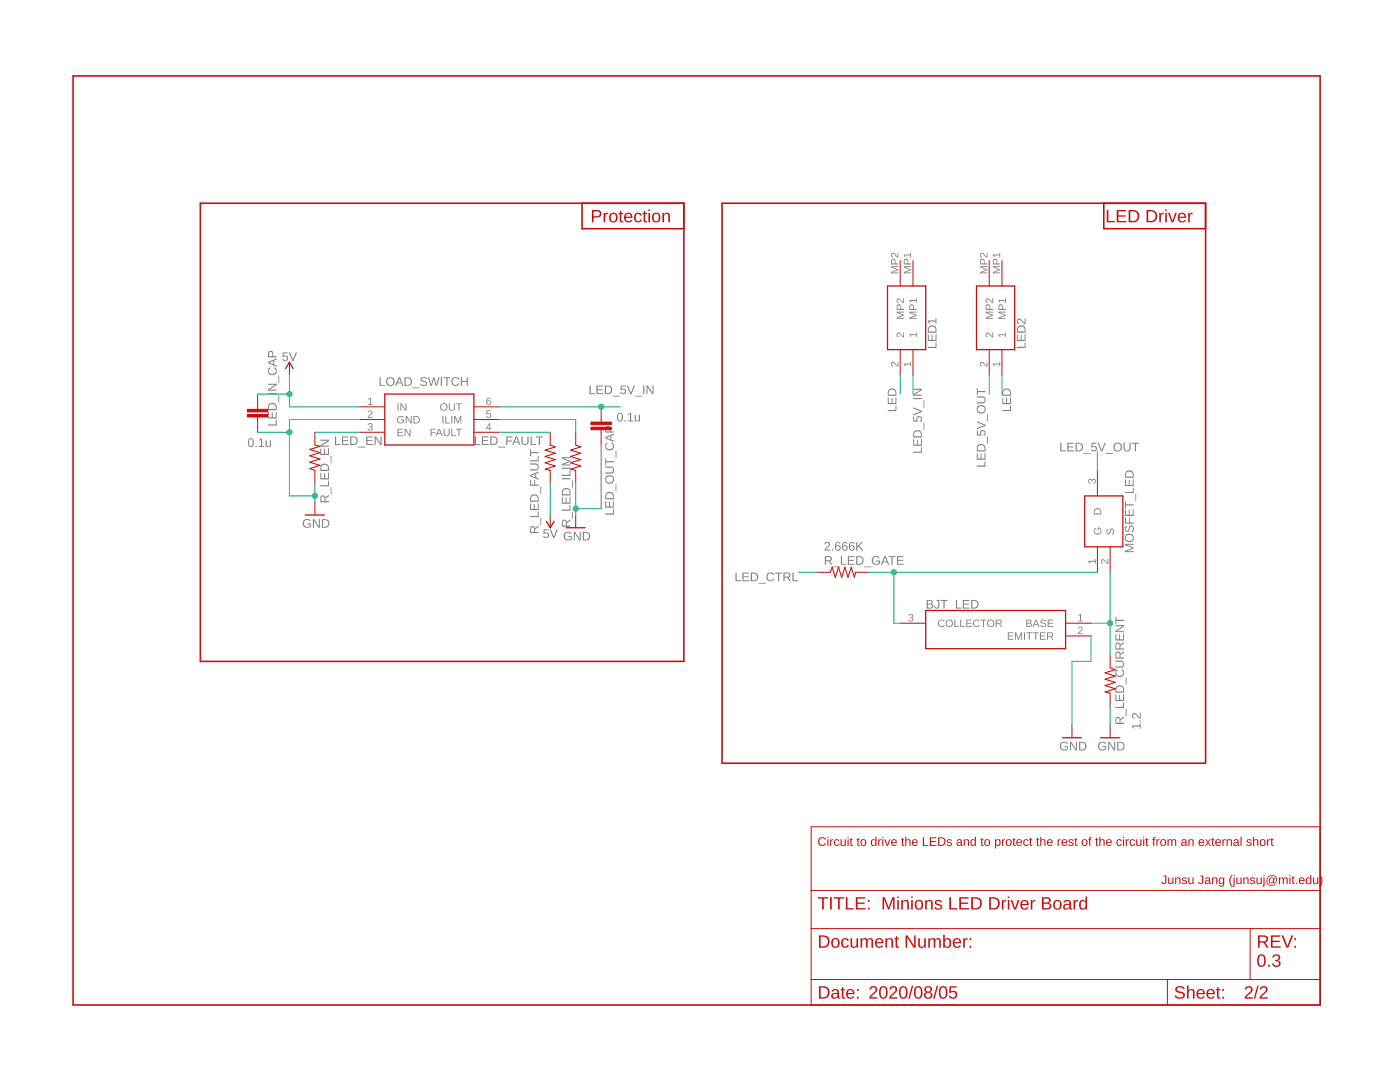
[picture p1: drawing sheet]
<svg xmlns="http://www.w3.org/2000/svg" width="279mm" height="216mm" viewBox="0 0 279 216" stroke-linecap="round" stroke-linejoin="round" font-family="sans-serif">
<g fill="#808080">
<path d="M218.5 105.4l.1-.1 .1 .2a.58 .58 0 0 0 0 .8 .58 .58 0 0 0 .8 0 .58 .58 0 0 0 0-.8h-.3v.4h-.2v-.6h.5a.78 .78 0 0 1 .2 1.1 .78 .78 0 0 1-1.1 .1 .78 .78 0 0 1-.1-1.1z"/>
<path d="M217.2 111.9h1.3v-.3h.2v.9h-.2v-.4h-1.1l.2 .3h-.2z"/>
<path d="M221 105.6l.2-.1v.2a.34 .34 0 0 0-.3 .4 .34 .34 0 0 0 .5 .2 .71 .71 0 0 1 .7-.8l.2 .4a.64 .64 0 0 1-.3 .8l-.1-.2a.39 .39 0 0 0 .3-.5 .39 .39 0 0 0-.4-.3l-.2 .6a.38 .38 0 0 1-.4 .3 .38 .38 0 0 1-.3-.3l-.1-.5z"/>
<path d="M219.8 111.7a.78 .78 0 0 1 1.1 .5l.1 .1v-.7h.2v.9l-.3-.1-.4-.4a.3 .3 0 0 0-.5-.2 .3 .3 0 0 0 .1 .5v.2l-.4-.3z"/>
<path d="M217.3 95.7l.4-.1 .2 .3a.4 .4 0 0 1 .5-.4 .4 .4 0 0 1 .3 .5l-.2 .5h-.2v-.2a.3 .3 0 0 0 .2-.4 .3 .3 0 0 0-.4-.1l-.1 .4h-.2a.29 .29 0 0 0-.1-.4 .29 .29 0 0 0-.4 .2 .29 .29 0 0 0 .3 .3v.2l-.4-.3z"/>
<path d="M215.2 122.8l.5-.3v1.3h.4v.2h-.9v-.2h.3v-1.1l-.3 .2z"/>
<path d="M215.3 125.1a.5 .5 0 0 1 .7 .3 .5 .5 0 0 1-.4 .6l-.3 .4h.8v.1h-1l.1-.3 .4-.4a.3 .3 0 0 0 .2-.5 .3 .3 0 0 0-.5 .1h-.2z"/>
<path d="M181.5 122.6a.43 .43 0 0 1 .7 0 .43 .43 0 0 1-.2 .6 .39 .39 0 0 1 .3 .5 .39 .39 0 0 1-.5 .3l-.5-.2v-.2h.2a.3 .3 0 0 0 .4 .3 .3 .3 0 0 0 .1-.5l-.4-.1v-.1a.29 .29 0 0 0 .5-.2 .29 .29 0 0 0-.2-.4 .29 .29 0 0 0-.4 .3h-.2z"/>
<path d="M73.5 79.6l.5-.2v1.3h.4v.1h-1v-.1h.4v-1.2l-.3 .3z"/>
<path d="M73.5 82a.5 .5 0 0 1 .8 .2 .5 .5 0 0 1-.4 .7l-.3 .3h.8v.2h-1l.1-.4 .4-.4a.3 .3 0 0 0 .2-.5 .3 .3 0 0 0-.5 .2h-.2z"/>
<path d="M73.5 84.5a.43 .43 0 0 1 .7 0 .43 .43 0 0 1-.2 .7 .39 .39 0 0 1 .4 .4 .39 .39 0 0 1-.5 .3l-.5-.2v-.2h.2a.3 .3 0 0 0 .4 .3 .3 .3 0 0 0 .1-.5l-.4-.1v-.1a.29 .29 0 0 0 .4-.2 .29 .29 0 0 0-.2-.3 .29 .29 0 0 0-.3 .2h-.2z"/>
<path d="M97.1 81.9h.8v.2h-.6l-.1 .4a.5 .5 0 0 1 .8 .2 .5 .5 0 0 1-.4 .7 .5 .5 0 0 1-.6-.4l.5 .2a.34 .34 0 0 0 .3-.5 .34 .34 0 0 0-.6 0h-.2z"/>
<path d="M181.5 66.7h1.3v-.4h.2v1h-.2v-.4h-1.1l.2 .3h-.2z"/>
<path d="M180.4 72.6h1.3v-.4h.1v.9h-.1v-.4h-1.2l.3 .4h-.2z"/>
<path d="M179 66.5a.78 .78 0 0 1 1.1 .5l.2 .1v-.8h.1v1l-.3-.1-.4-.4a.3 .3 0 0 0-.5-.2 .3 .3 0 0 0 .1 .5v.2l-.4-.3z"/>
<path d="M177.9 72.3a.78 .78 0 0 1 1.1 .6l.1 .1v-.8h.2v1l-.3-.2-.4-.4a.3 .3 0 0 0-.5-.1 .3 .3 0 0 0 .1 .5v.2l-.4-.3z"/>
<path d="M199.3 66.7h1.3v-.4h.1v1h-.1v-.4h-1.2l.3 .3h-.2z"/>
<path d="M198.1 72.6h1.4v-.4h.1v.9h-.1v-.4h-1.2l.3 .4h-.2z"/>
<path d="M196.8 66.5a.78 .78 0 0 1 1.1 .5l.1 .1v-.8h.2v1l-.4-.1-.3-.4a.3 .3 0 0 0-.5-.2 .3 .3 0 0 0 .1 .5v.2l-.4-.3z"/>
<path d="M195.7 72.3a.78 .78 0 0 1 1.1 .6l.1 .1v-.8h.2v1l-.4-.2-.3-.4a.3 .3 0 0 0-.5-.1 .3 .3 0 0 0 .1 .5v.2l-.4-.3z"/>
<path d="M225.9 144.7h1.6v-.4h.2v1.1h-.2v-.4h-1.4l.3 .4h-.2zM227.4 143.7h.3v.3h-.3zM226 142.4a.82 .82 0 0 1 1.2 .5l.3 .2v-.8h.2v1.1l-.3-.1-.5-.4a.37 .37 0 0 0-.5-.4 .37 .37 0 0 0-.1 .6l.1 .1v.2l-.5-.4z"/>
<path d="M164.7 108.3a.55 .55 0 0 1 .9 .1 .55 .55 0 0 1-.3 .8l-.5 .5h.9v.2h-1.2l.1-.3 .5-.5a.37 .37 0 0 0 .3-.5 .37 .37 0 0 0-.6-.1v.1h-.2zM166 109.6h.3v.3h-.3zM166.9 108.2h.2a.5 .5 0 0 1 .6 .3h-.2l-.1-.1a.47 .47 0 0 0-.5 .1 .47 .47 0 0 0-.1 .5 .55 .55 0 0 1 .9 .1 .55 .55 0 0 1-.2 .8 .55 .55 0 0 1-.8-.4l-.1-.7zM166.8 109.3a.4 .4 0 0 0 .8 0 .4 .4 0 0 0-.8 0zM168.3 108.2h.1a.5 .5 0 0 1 .7 .3h-.2l-.1-.1a.47 .47 0 0 0-.5 .1 .47 .47 0 0 0-.1 .5 .55 .55 0 0 1 .9 .1 .55 .55 0 0 1-.3 .8 .55 .55 0 0 1-.7-.4l-.1-.7zM168.2 109.3a.37 .37 0 0 0 .7 0 .37 .37 0 0 0-.7 0zM169.7 108.2h.1a.5 .5 0 0 1 .7 .3h-.2l-.1-.1a.47 .47 0 0 0-.5 .1 .47 .47 0 0 0-.1 .5 .55 .55 0 0 1 .9 .1 .55 .55 0 0 1-.3 .8 .55 .55 0 0 1-.7-.4l-.1-.7zM169.6 109.3a.37 .37 0 0 0 .7 0 .37 .37 0 0 0-.7 0zM170.9 108.2h.2v.8l.8-.8h.3l-.7 .7 .8 1h-.3l-.7-.9-.2 .2v.7h-.2z"/>
<path d="M211.7 148.2a.9 .9 0 0 1 1.4 .2l-.2 .1a.68 .68 0 0 0-1-.1 .68 .68 0 0 0 0 1 .68 .68 0 0 0 .9 .1l.1-.4h-.5v-.2h.8v.6a.94 .94 0 0 1-1.4 .1 .94 .94 0 0 1-.1-1.4zM213.5 148h.3l.9 1.5v-1.5h.2v1.7h-.2l-1-1.4 .1 1.4h-.3zM215.3 148h.6a.86 .86 0 0 1 .9 .8 .86 .86 0 0 1-.8 .9h-.7zM215.6 148.2v1.4a.73 .73 0 0 0 1-.7 .73 .73 0 0 0-1-.7z"/>
<path d="M219.4 148.2a.9 .9 0 0 1 1.3 .2l-.2 .1a.68 .68 0 0 0-.9-.1 .68 .68 0 0 0-.1 1 .68 .68 0 0 0 1 .1l.1-.4h-.6v-.2h.8v.6a.94 .94 0 0 1-1.4 .1 .94 .94 0 0 1 0-1.4zM221.2 148h.2l1 1.5-.1-1.5h.3v1.7h-.3l-.9-1.4v1.4h-.2zM223 148h.5a.86 .86 0 0 1 .9 .8 .86 .86 0 0 1-.8 .9h-.6zM223.2 148.2v1.4a.73 .73 0 0 0 1-.7 .73 .73 0 0 0-1-.7z"/>
<path d="M108.5 105.6h1v.2h-.8v.6a.59 .59 0 0 1 .8 .2 .59 .59 0 0 1-.4 .8 .59 .59 0 0 1-.7-.4l.2-.1a.38 .38 0 0 0 .6 .2 .38 .38 0 0 0 0-.6 .38 .38 0 0 0-.5 0h-.3zM109.7 105.6h.2l.6 1.5 .6-1.5h.2l-.7 1.7h-.2z"/>
<path d="M60.6 103.8a.9 .9 0 0 1 1.4 .2h-.2a.68 .68 0 0 0-1 0 .68 .68 0 0 0 0 .9 .68 .68 0 0 0 .9 .1l.1-.4h-.5v-.2h.8v.6a.94 .94 0 0 1-1.4 .1 .94 .94 0 0 1-.1-1.3zM62.4 103.6h.3l.9 1.5v-1.5h.2v1.7h-.2l-1-1.5 .1 1.5h-.3zM64.2 103.6h.6a.86 .86 0 0 1 .9 .8 .86 .86 0 0 1-.8 .9h-.7zM64.5 103.8v1.3a.73 .73 0 0 0 1-.7 .73 .73 0 0 0-1-.6z"/>
<path d="M112.7 106.3a.9 .9 0 0 1 1.4 .2l-.2 .1a.68 .68 0 0 0-1-.1 .68 .68 0 0 0-.1 1 .68 .68 0 0 0 1 .1l.1-.4h-.5v-.2h.7v.6a.94 .94 0 0 1-1.3 .1 .94 .94 0 0 1-.1-1.4zM114.5 106.1h.3l.9 1.5v-1.5h.2v1.7h-.3l-.9-1.4v1.4h-.2zM116.3 106.1h.6a.86 .86 0 0 1 .9 .8 .86 .86 0 0 1-.9 .9h-.6zM116.5 106.3v1.4a.73 .73 0 0 0 1.1-.7 .73 .73 0 0 0-1.1-.7z"/>
<path d="M56.4 70.3h1v.2h-.8v.6a.59 .59 0 0 1 .9 .2 .59 .59 0 0 1-.4 .8 .59 .59 0 0 1-.8-.4l.3-.1a.38 .38 0 0 0 .5 .2 .38 .38 0 0 0 .1-.6 .38 .38 0 0 0-.6 0h-.2zM57.6 70.3h.3l.6 1.5 .5-1.5h.3l-.7 1.7h-.3z"/>
<path d="M49.7 87.5a.64 .64 0 0 1 .8 .1 .64 .64 0 0 1 .2 .7 .64 .64 0 0 1-.6 .9 .64 .64 0 0 1-.6-.9zM49.9 87.7a.97 .97 0 0 0 .2 1.3 .86 .86 0 0 0 0-1.4zM51 88.9h.2v.3h-.2zM51.7 87.7l.6-.2v1.5h.4v.2h-1.1v-.2h.5v-1.3l-.4 .2zM53 87.9h.2v.8a.32 .32 0 0 0 .4 .4 .32 .32 0 0 0 .2-.5v-.7h.3v1.3h-.2v-.2a.44 .44 0 0 1-.6 .2 .44 .44 0 0 1-.3-.5z"/>
<path d="M123.4 82.5a.64 .64 0 0 1 .7 0 .64 .64 0 0 1 .2 .7 .64 .64 0 0 1-.6 .9 .64 .64 0 0 1-.6-.9zM123.5 82.6a.97 .97 0 0 0 .2 1.3 .86 .86 0 0 0 0-1.4zM124.6 83.8h.3v.3h-.3zM125.3 82.7l.7-.3v1.5h.4v.2h-1.1v-.2h.4v-1.3l-.4 .3zM126.7 82.8h.2v.8a.32 .32 0 0 0 .3 .4 .32 .32 0 0 0 .3-.5v-.7h.2v1.3h-.2v-.2a.44 .44 0 0 1-.5 .2 .44 .44 0 0 1-.3-.4z"/>
<path d="M218.5 101.6a.76 .76 0 0 1 .8-.2 .76 .76 0 0 1 .5 .7v.6h-1.5v-.8zM218.6 101.7l-.1 .8h1.1a.63 .63 0 0 0-.2-.8 .63 .63 0 0 0-.8 0z"/>
<path d="M224.5 108.5h1.8v.2h-1.6l1.6 .6v.1l-1.6 .6h1.6v.2h-1.8v-.3l1.5-.6-1.5-.5zM224.5 107.4a.9 .9 0 0 1 1.8 0 .9 .9 0 0 1-1.8 0zM224.9 106.9a.65 .65 0 0 0 .1 .9 .65 .65 0 0 0 .9-.1 .65 .65 0 0 0-.1-.9l-.6-.1zM224.7 104.9h.2v.2a.4 .4 0 0 0-.3 .5 .4 .4 0 0 0 .5 .2l.1-.1a.59 .59 0 0 1 .2-.7 .59 .59 0 0 1 .7 0l.2 .5a.63 .63 0 0 1-.5 .7v-.2a.46 .46 0 0 0 .4-.5 .46 .46 0 0 0-.6-.4l-.1 .5a.49 .49 0 0 1-.5 .6 .49 .49 0 0 1-.5-.7zM224.5 103.3h.2v1h.7v-1h.2v1h.7v.2h-1.8zM224.5 101.7h.2v1h.6v-1h.2v1h.6v-1.1h.2v1.4h-1.8zM224.5 100h.2v.6h1.6v.3h-1.6v.5h-.2zM226.6 98.6h.2v1.4h-.2zM224.5 98.2h1.6v-.9h.2v1.1h-1.8zM224.5 95.7h.2v1.1h.6v-1h.2v1h.6v-1.2h.2v1.4h-1.8zM224.8 94.1a.88 .88 0 0 1 .9-.2 .88 .88 0 0 1 .6 .8v.6h-1.8l.1-.8zM224.9 94.3l-.2 .8h1.4a.74 .74 0 0 0-.3-.9 .74 .74 0 0 0-.9 .1z"/>
<path d="M222.7 143.2l.6-.1 .3 .4 .7-.5v.2l-.7 .5v.5h.7v.3h-1.7zM222.9 143.4l-.1 .8h.6l-.1-.8-.2-.1zM224.7 141.4h.1v1.5h-.1zM222.6 141h1.5v-.8h.2v1.1h-1.7zM222.6 138.6h.2v1h.5v-1h.2v1h.6v-1.1h.2v1.4h-1.7zM222.8 137a.88 .88 0 0 1 1-.2 .88 .88 0 0 1 .5 .8v.6h-1.7v-.8zM223 137.1l-.2 .9h1.3a.74 .74 0 0 0-.2-.9 .74 .74 0 0 0-.9 0zM224.7 135.2h.1v1.5h-.1zM222.8 133.6l.2-.1 .1 .3a.63 .63 0 0 0-.1 .9 .63 .63 0 0 0 1-.1 .63 .63 0 0 0-.2-.9l.1-.2a.87 .87 0 0 1 .2 1.3 .87 .87 0 0 1-1.2 .1 .87 .87 0 0 1-.1-1.3zM222.6 131.8h1.1a.71 .71 0 0 1 .6 .7 .71 .71 0 0 1-.6 .7h-1.1v-.2h1.1a.48 .48 0 0 0 .5-.5 .48 .48 0 0 0-.5-.5h-1.1zM222.7 130.2l.6-.2 .3 .4 .7-.5v.3l-.7 .4v.6h.7v.2h-1.7zM222.9 130.3l-.1 .9h.6l-.1-.9-.2-.1zM222.7 128.4l.6-.2 .3 .4 .7-.5v.3l-.7 .4v.6h.7v.2h-1.7zM222.9 128.5l-.1 .9h.6l-.1-.9-.2-.1zM222.6 126.5h.2v1.1h.5v-1h.2v1h.6v-1.1h.2v1.3h-1.7zM222.6 124.7h1.7v.3l-1.4 .9h1.4v.2h-1.7v-.2l1.5-1-1.5 .1zM222.6 123.1h.2v.6h1.5v.2h-1.5v.6h-.2z"/>
<path d="M164.6 111h.8a.5 .5 0 0 1 .6 .4 .5 .5 0 0 1-.4 .6l.5 .7h-.3l-.4-.7h-.5v.7h-.3zM164.9 111.2v.6h.5a.32 .32 0 0 0 .4-.3 .32 .32 0 0 0-.4-.3zM166.2 113h1.4v.2h-1.4zM167.8 111h.2v1.5h.9v.2h-1.1zM169.2 111h1.3v.2h-1.1v.5h1v.2h-1v.6h1.2v.2h-1.4zM170.9 111h.5a.86 .86 0 0 1 .9 .8 .86 .86 0 0 1-.8 .9h-.6zM171.1 111.2v1.3a.73 .73 0 0 0 1-.7 .73 .73 0 0 0-1-.6zM172.4 113h1.5v.2h-1.5zM174.2 111.2a.9 .9 0 0 1 1.4 .2h-.2a.68 .68 0 0 0-1 0 .68 .68 0 0 0-.1 .9 .68 .68 0 0 0 1 .1l.1-.4h-.5v-.2h.7v.6a.94 .94 0 0 1-1.3 .1 .94 .94 0 0 1-.1-1.3zM176.5 111h.3l.7 1.7h-.3l-.2-.5h-.8l-.2 .5h-.2zM176.6 111.2l-.3 .8h.7zM177.3 111h1.4v.2h-.5v1.5h-.3v-1.5h-.6zM179 111h1.3v.2h-1.1v.5h1v.2h-1v.6h1.2v.2h-1.4z"/>
<path d="M204.8 123.6l1 .2v.3l-.2 .2 .3 .2 .1 .2a.45 .45 0 0 1-.6 .4h-.6zM205 123.8v.5l.6-.2v-.2zM205 124.4v.6l.7-.2-.1-.3zM206.7 123.6h.2l.6 1.5h-.2l-.2-.4h-.7l-.1 .4h-.2zM206.8 123.8l-.3 .7h.6zM207.8 123.7l.6-.1 .4 .4h-.2a.34 .34 0 0 0-.4-.3 .34 .34 0 0 0-.3 .5 .71 .71 0 0 1 .9 .7l-.4 .2a.64 .64 0 0 1-.8-.3l.2-.1a.39 .39 0 0 0 .4 .3 .39 .39 0 0 0 .3-.4l-.5-.2a.38 .38 0 0 1-.3-.3 .38 .38 0 0 1 .1-.4zM209.1 123.6h1.1v.2h-.9v.5h.8v.1h-.8v.6h.9v.1h-1.1z"/>
<path d="M201.1 126.2h1.1v.1h-.9v.5h.9v.2h-.9v.5h1v.2h-1.2zM202.6 126.2h.2l.5 1.2 .4-1.2h.3v1.5h-.2v-1.3l-.5 1.3h-.1l-.5-1.3v1.3h-.1zM204.4 126.2h.2v1.5h-.2zM204.8 126.2h1.2v.1h-.5v1.4h-.2v-1.4h-.5zM206.1 126.2h1.2v.1h-.5v1.4h-.2v-1.4h-.5zM207.5 126.2h1.2v.1h-1v.5h.9v.2h-.9v.5h1v.2h-1.2zM209 126.2h.7a.43 .43 0 0 1 .5 .3 .43 .43 0 0 1-.4 .5l.4 .7h-.2l-.4-.7h-.4v.7h-.2zM209.2 126.3v.6h.4a.28 .28 0 0 0 .4-.3 .28 .28 0 0 0-.4-.3z"/>
<path d="M187.4 123.8l.7-.2 .4 .4h-.2a.54 .54 0 0 0-.8 0 .54 .54 0 0 0 .1 .8 .54 .54 0 0 0 .8-.1h.1a.75 .75 0 0 1-1.1 .3 .75 .75 0 0 1 0-1.2zM188.7 124.4a.76 .76 0 0 1 1.5 0 .76 .76 0 0 1-1.5 0zM188.8 124.4a.6 .6 0 0 0 1.2 0 .6 .6 0 0 0-1.2 0zM190.5 123.6h.2v1.4h.7v.1h-.9zM191.6 123.6h.2v1.4h.8v.1h-1zM192.8 123.6h1.1v.2h-.9v.5h.9v.1h-.9v.6h1v.1h-1.2zM194.4 123.8l.7-.2 .4 .4h-.2a.54 .54 0 0 0-.8 0 .54 .54 0 0 0 .1 .8 .54 .54 0 0 0 .8-.1h.1a.75 .75 0 0 1-1.1 .3 .75 .75 0 0 1 0-1.2zM195.7 123.6h1.2v.2h-.5v1.3h-.2v-1.3h-.5zM196.9 124.4a.8 .8 0 0 1 1.6 0 .8 .8 0 0 1-1.6 0zM197.1 124.4a.57 .57 0 0 0 1.1 0 .57 .57 0 0 0-1.1 0zM198.7 123.6h.7a.43 .43 0 0 1 .5 .4 .43 .43 0 0 1-.3 .5l.4 .6h-.2l-.4-.6h-.5v.6h-.2zM198.9 123.8v.5h.5a.28 .28 0 0 0 .3-.2 .28 .28 0 0 0-.3-.3z"/>
<path d="M184.9 119.7l1 .1 .2 .1v.4l-.3 .2a.47 .47 0 0 1 .5 .6 .47 .47 0 0 1-.7 .3h-.7zM185.2 119.9v.5l.7-.1-.1-.3zM185.2 120.6v.6h.6l.2-.1-.2-.4zM186.9 119.7h.6v1.2a.51 .51 0 0 1-.5 .6 .51 .51 0 0 1-.6-.5h.3a.29 .29 0 0 0 .3 .3 .29 .29 0 0 0 .2-.4v-1h-.3zM187.7 119.7h1.4v.2h-.6v1.5h-.2v-1.5h-.6zM189.1 121.8h1.5v.1h-1.5zM190.8 119.7h.2v1.5h.9v.2h-1.1zM192.2 119.7h1.3v.2h-1.1v.6h1v.1h-1v.6h1.1v.2h-1.3zM193.8 119.7h.6a.86 .86 0 0 1 .9 .8 .86 .86 0 0 1-.8 .9h-.7zM194.1 119.9v1.3a.73 .73 0 0 0 1-.6 .73 .73 0 0 0-1-.7z"/>
<path d="M79.3 80.5h.2v1.4h-.2zM79.9 80.5h.2l.8 1.2v-1.2h.2v1.4h-.2l-.8-1.2v1.2h-.2z"/>
<path d="M79.4 83.2l.8-.2 .4 .3-.2 .1a.58 .58 0 0 0-.8 0 .58 .58 0 0 0 0 .8 .58 .58 0 0 0 .9 0v-.3h-.5v-.2h.6v.6a.8 .8 0 0 1-1.1 0 .8 .8 0 0 1-.1-1.1zM81 83h.2l.8 1.3v-1.3h.2v1.5h-.3l-.8-1.3 .1 1.3h-.2zM82.5 83h.5a.74 .74 0 0 1 .8 .7 .74 .74 0 0 1-.7 .8h-.6zM82.7 83.2v1.1a.62 .62 0 0 0 .9-.6 .62 .62 0 0 0-.9-.5z"/>
<path d="M79.3 85.6h1.1v.1h-.9v.5h.9v.1h-.9v.6h1v.1h-1.2zM80.7 85.6h.3l.8 1.2v-1.2h.1v1.4h-.2l-.8-1.2v1.2h-.2z"/>
<path d="M87.8 81.2a.76 .76 0 0 1 1.5 0 .76 .76 0 0 1-1.5 0zM87.9 81.2a.6 .6 0 0 0 1.2 0 .6 .6 0 0 0-1.2 0zM89.6 80.5h.2v.9a.41 .41 0 0 0 .4 .4 .41 .41 0 0 0 .4-.4v-.9h.2v.9a.61 .61 0 0 1-.6 .6 .61 .61 0 0 1-.6-.6zM91 80.5h1.2v.1h-.5v1.3h-.2v-1.3h-.5z"/>
<path d="M97.3 79.4h.4l.3 .2-.6-.1-.2 .6a.47 .47 0 0 1 .7 0 .47 .47 0 0 1-.2 .7 .47 .47 0 0 1-.6-.3l-.1-.6zM97.2 80.3a.31 .31 0 0 0 .6 0 .31 .31 0 0 0-.6 0z"/>
<path d="M88.3 83h.2v1.5h-.2zM88.9 83h.2v1.3h.7v.2h-.9zM90.1 83h.2v1.5h-.2zM90.6 83h.3l.5 1.3 .4-1.3h.3v1.5h-.2v-1.3l-.5 1.3h-.1l-.5-1.3v1.3h-.2z"/>
<path d="M85.9 85.6h1.1v.1h-.9v.6h.8v.1h-.8v.6h-.2zM87.5 85.6h.3l.6 1.4h-.2l-.2-.4h-.7l-.2 .4h-.2zM87.6 85.7l-.2 .7h.5zM88.5 85.6h.2v.9a.41 .41 0 0 0 .4 .4 .41 .41 0 0 0 .4-.4v-.9h.2v.9a.61 .61 0 0 1-.6 .5 .61 .61 0 0 1-.6-.5zM90.1 85.6h.2v1.3h.7v.1h-.9zM91 85.6h1.2v.1h-.5v1.3h-.2v-1.3h-.5z"/>
<path d="M97.6 84.4h.2v1h.2v.2h-.2v.3h-.1v-.3h-.7zM97.7 84.6l-.6 .8h.6z"/>
<path d="M75.7 75.3h.3v1.5h.8v.2h-1.1zM77 76.1a.89 .89 0 0 1 1.7 0 .89 .89 0 0 1-1.7 0zM77.4 75.6a.69 .69 0 0 0 .1 1.1 .69 .69 0 0 0 1.1-.4 .69 .69 0 0 0-.7-.9zM79.6 75.3h.2l.7 1.7h-.2l-.2-.5h-.8l-.2 .5h-.2zM79.7 75.4l-.3 .9h.6zM80.7 75.3h.6a.86 .86 0 0 1 .9 .8 .86 .86 0 0 1-.8 .9h-.7zM81 75.5v1.3a.73 .73 0 0 0 1-.7 .73 .73 0 0 0-1-.6zM82.3 77.3h1.5v.2h-1.5zM84.1 75.4a.8 .8 0 0 1 1.1 .2l-.2 .1a.4 .4 0 0 0-.5-.3 .4 .4 0 0 0-.3 .5l.2 .1a.59 .59 0 0 1 .7 .2 .59 .59 0 0 1 0 .7l-.5 .1a.63 .63 0 0 1-.8-.4l.3-.1a.46 .46 0 0 0 .5 .4 .46 .46 0 0 0 .4-.6l-.5-.1a.49 .49 0 0 1-.5-.3 .49 .49 0 0 1 .1-.5zM85.4 75.3h.2l.5 1.5 .4-1.5h.2l.4 1.5 .4-1.5h.2l-.5 1.7h-.2l-.4-1.5-.4 1.5h-.3zM88 75.3h.2v1.7h-.2zM88.5 75.3h1.4v.2h-.6v1.5h-.2v-1.5h-.6zM90.3 75.5a.86 .86 0 0 1 1.4 .2h-.3a.63 .63 0 0 0-.9 0 .63 .63 0 0 0 .1 .9 .63 .63 0 0 0 .9-.1l.2 .1a.88 .88 0 0 1-1.3 .2 .88 .88 0 0 1-.1-1.3zM92 75.3h.2v.7h.9v-.7h.3v1.7h-.3v-.8h-.9v.8h-.2z"/>
<path d="M105.9 105.1l.6-.1 .3 .4 .7-.5v.3l-.7 .4v.5h.7v.3h-1.7zM106.1 105.3l-.1 .8h.6l-.1-.8-.2-.1zM107.8 103.4h.2v1.4h-.2zM105.8 102.9h1.5v-.8h.2v1.1h-1.7zM105.8 100.5h.2v1.1h.5v-1h.2v1h.6v-1.2h.2v1.4h-1.7zM106 98.9a.88 .88 0 0 1 1-.2 .88 .88 0 0 1 .5 .8v.6h-1.7v-.8zM106.1 99.1l-.1 .8h1.3a.74 .74 0 0 0-.2-.9 .74 .74 0 0 0-1 .1zM107.8 97.1h.2v1.5h-.2zM105.8 95.7h.2v1h.6v-1h.2v1h.7v.2h-1.7zM105.8 94.8l1.7-.7v.2l-.5 .2v.8l.5 .2v.2l-1.7-.7zM106 94.9l.8 .3v-.6zM105.8 92.5h1.1a.71 .71 0 0 1 .6 .7 .71 .71 0 0 1-.6 .7h-1.1v-.2h1.1a.48 .48 0 0 0 .4-.5 .48 .48 0 0 0-.5-.5h-1zM105.8 91.8h1.5v-.8h.2v1.1h-1.7zM105.8 89.6h.2v.6h1.5v.2h-1.5v.6h-.2z"/>
<path d="M64.1 99l.5-.1 .3 .3 .8-.4v.2l-.8 .5v.5h.8v.2h-1.8zM64.2 99.2l-.1 .8h.7l-.1-.8-.3-.1zM66 97.2h.2v1.5h-.2zM63.9 96.8h1.6v-.9h.2v1.1h-1.8zM63.9 94.4h.2v1h.6v-1h.2v1h.6v-1.1h.2v1.4h-1.8zM64.2 92.7a.88 .88 0 0 1 .9-.1 .88 .88 0 0 1 .6 .7v.7h-1.8l.1-.8zM64.3 92.9l-.2 .9h1.4a.74 .74 0 0 0-.3-.9 .74 .74 0 0 0-.9 0zM66 91h.2v1.4h-.2zM63.9 89.5h.2v1.1h.6v-1h.2v1h.6v-1.2h.2v1.4h-1.8zM63.9 87.7h1.8v.3l-1.5 .9h1.5v.2h-1.8v-.2l1.5-1h-1.5z"/>
<path d="M112.3 103.8l.5-.1 .3 .4 .8-.5v.3l-.8 .4v.6h.8v.2h-1.8zM112.4 104l-.1 .9h.7l-.1-.9-.3-.1zM114.2 102.1h.2v1.4h-.2zM112.1 101.7h1.6v-.9h.2v1.1h-1.8zM112.1 99.2h.2v1.1h.6v-1h.2v1h.6v-1.1h.2v1.3h-1.8zM112.4 97.6a.88 .88 0 0 1 .9-.2 .88 .88 0 0 1 .6 .8v.7h-1.8l.1-.9zM112.5 97.8l-.2 .8h1.4a.74 .74 0 0 0-.3-.9 .74 .74 0 0 0-.9 .1zM114.2 95.8h.2v1.5h-.2zM112.1 95.4h1.8v.2h-1.8zM112.1 94.7h1.6v-.8h.2v1.1h-1.8zM112.1 93.3h1.8v.3h-1.8zM112.1 91.2h1.8v.2h-1.6l1.6 .6v.1l-1.6 .6h1.6v.2h-1.8v-.3l1.5-.6-1.5-.5z"/>
<path d="M53.5 84.7h1.5v-.9h.2v1.1h-1.7zM53.5 82.2h.2v1.1h.5v-1h.2v1h.6v-1.1h.2v1.3h-1.7zM53.7 80.6a.88 .88 0 0 1 1-.2 .88 .88 0 0 1 .5 .8v.7h-1.7v-.9zM53.9 80.8l-.2 .8h1.3a.74 .74 0 0 0-.2-.9 .74 .74 0 0 0-.9 .1zM55.6 78.8h.1v1.5h-.1zM53.5 78.4h1.7v.2h-1.7zM53.5 76.6h1.7v.3l-1.4 .9h1.4v.2h-1.7v-.3l1.5-.9h-1.5zM55.6 75h.1v1.4h-.1zM53.7 73.4l.2-.1 .1 .2a.63 .63 0 0 0-.1 1 .63 .63 0 0 0 1-.1 .63 .63 0 0 0-.2-.9l.1-.2a.87 .87 0 0 1 .2 1.2 .87 .87 0 0 1-1.2 .2 .87 .87 0 0 1-.1-1.3zM53.5 72.2l1.7-.7v.3l-.5 .2v.7l.5 .2v.3l-1.7-.7zM53.7 72.3l.8 .4v-.7zM53.6 70.1a.53 .53 0 0 1 .6-.1 .53 .53 0 0 1 .3 .6v.5h.7v.2h-1.7zM53.8 70.3l-.1 .8h.7l-.1-.7z"/>
<path d="M120.8 102.5h1.5v-.9h.2v1.1h-1.7zM120.8 100h.2v1.1h.5v-1h.2v1h.6v-1.2h.2v1.4h-1.7zM121 98.4a.88 .88 0 0 1 1-.2 .88 .88 0 0 1 .5 .8v.6h-1.7v-.8zM121.2 98.6l-.2 .8h1.3a.74 .74 0 0 0-.2-.9 .74 .74 0 0 0-.9 .1zM122.9 96.6h.1v1.5h-.1zM120.8 95.7a.89 .89 0 0 1 1.7 0 .89 .89 0 0 1-1.7 0zM121.1 95.2a.65 .65 0 0 0 .1 .9 .65 .65 0 0 0 .9-.1 .65 .65 0 0 0-.1-.9h-.6zM120.8 93.1h1.1a.71 .71 0 0 1 .6 .7 .71 .71 0 0 1-.6 .7h-1.1v-.2h1.1a.48 .48 0 0 0 .4-.5 .48 .48 0 0 0-.4-.5h-1.1zM120.8 91.4h.2v.6h1.5v.3h-1.5v.5h-.2zM122.9 90h.1v1.4h-.1zM121 88.4l.2-.1 .1 .2a.63 .63 0 0 0-.1 1 .63 .63 0 0 0 1-.1 .63 .63 0 0 0-.2-.9l.1-.2a.87 .87 0 0 1 .2 1.2 .87 .87 0 0 1-1.2 .2 .87 .87 0 0 1-.1-1.3zM120.8 87.2l1.7-.7v.3l-.5 .2v.7l.5 .2v.3l-1.7-.7zM121 87.3l.8 .4v-.7zM120.9 85.1a.53 .53 0 0 1 .6-.1 .53 .53 0 0 1 .3 .6v.5h.7v.2h-1.7zM121.1 85.3l-.1 .8h.7l-.1-.7z"/>
<path d="M181.5 62.2h1.5v.2h-1.3l1.3 .4v.2l-1.3 .5 1.3-.1v.2h-1.5v-.2l1.2-.5-1.2-.5zM181.6 60.8l.3-.1a.45 .45 0 0 1 .5 .5v.4h.6v.2h-1.5zM181.8 60.9l-.2 .7h.6v-.5zM181.5 59.9h1.3v-.4h.2v.9h-.2v-.3h-1.1l.2 .3h-.2z"/>
<path d="M180.4 53.1h1.4v.2h-1.3l1.3 .5v.1l-1.3 .5h1.3v.1h-1.4v-.2l1.2-.5-1.2-.4zM180.5 51.8l.3-.2a.45 .45 0 0 1 .5 .5v.5h.5v.2h-1.4zM180.7 51.9l-.2 .7h.6v-.6zM180.4 50.8h1.3v-.4h.1v1h-.1v-.4h-1.2l.3 .3h-.2z"/>
<path d="M178.9 62.2h1.5v.2h-1.3l1.3 .4v.2l-1.3 .5 1.3-.1v.2h-1.5v-.2l1.3-.5-1.3-.5zM179.1 60.8l.3-.1a.45 .45 0 0 1 .4 .5v.4h.6v.2h-1.5zM179.2 60.9l-.1 .7h.6v-.5zM179 59.7a.78 .78 0 0 1 1.1 .5l.2 .1v-.8h.1v1l-.3-.1-.4-.5a.3 .3 0 0 0-.5-.1 .3 .3 0 0 0 .1 .5v.2l-.4-.3z"/>
<path d="M177.8 53.1h1.5v.2h-1.3l1.3 .5v.1l-1.3 .5h1.3v.1h-1.5v-.2l1.3-.5-1.3-.4zM177.9 51.8l.4-.2a.45 .45 0 0 1 .4 .5v.5h.6v.2h-1.5zM178.1 51.9l-.1 .7h.6l-.1-.6zM177.9 50.6a.78 .78 0 0 1 1.1 .5l.1 .1v-.8h.2v1l-.3-.1-.4-.4a.3 .3 0 0 0-.5-.2 .3 .3 0 0 0 .1 .5v.2l-.4-.3z"/>
<path d="M185.2 69.2h1.5v-.9h.2v1.1h-1.7zM185.2 66.8h.2v1h.5v-1h.2v1h.6v-1.1h.2v1.4h-1.7zM185.4 65.1a.88 .88 0 0 1 .9-.1 .88 .88 0 0 1 .6 .7v.7h-1.7v-.8zM185.5 65.3l-.1 .9h1.3a.74 .74 0 0 0-.2-.9 .74 .74 0 0 0-1 0zM185.2 63.9h1.5v-.4h.2v1.1h-.2v-.4h-1.3l.3 .4h-.2z"/>
<path d="M199.3 62.2h1.4v.2h-1.3l1.3 .4v.2l-1.3 .5 1.3-.1v.2h-1.4v-.2l1.2-.5-1.2-.5zM199.4 60.8l.3-.1a.45 .45 0 0 1 .5 .5v.4h.5v.2h-1.4zM199.5 60.9l-.1 .7h.6v-.5zM199.3 59.9h1.3v-.4h.1v.9h-.1v-.3h-1.2l.3 .3h-.2z"/>
<path d="M198.1 53.1h1.5v.2h-1.3l1.3 .5v.1l-1.3 .5h1.3v.1h-1.5v-.2l1.3-.5-1.3-.4zM198.3 51.8l.3-.2a.45 .45 0 0 1 .4 .5v.5h.6v.2h-1.5zM198.4 51.9l-.1 .7h.6v-.6zM198.1 50.8h1.4v-.4h.1v1h-.1v-.4h-1.2l.3 .3h-.2z"/>
<path d="M196.7 62.2h1.5v.2h-1.3l1.3 .4v.2l-1.3 .5 1.3-.1v.2h-1.5v-.2l1.3-.5-1.3-.5zM196.8 60.8l.4-.1a.45 .45 0 0 1 .4 .5v.4h.6v.2h-1.5zM197 60.9l-.1 .7h.6l-.1-.5zM196.8 59.7a.78 .78 0 0 1 1.1 .5l.1 .1v-.8h.2v1l-.4-.1-.3-.5a.3 .3 0 0 0-.5-.1 .3 .3 0 0 0 .1 .5v.2l-.4-.3z"/>
<path d="M195.6 53.1h1.5v.2h-1.3l1.3 .5v.1l-1.3 .5h1.3v.1h-1.5v-.2l1.3-.5-1.3-.4zM195.7 51.8l.3-.2a.45 .45 0 0 1 .5 .5v.5h.6v.2h-1.5zM195.9 51.9l-.1 .7h.5v-.6zM195.7 50.6a.78 .78 0 0 1 1.1 .5l.1 .1v-.8h.2v1l-.4-.1-.3-.4a.3 .3 0 0 0-.5-.2 .3 .3 0 0 0 .1 .5v.2l-.4-.3z"/>
<path d="M202.9 69.2h1.6v-.9h.2v1.1h-1.8zM202.9 66.8h.2v1h.6v-1h.2v1h.6v-1.1h.2v1.4h-1.8zM203.2 65.1a.88 .88 0 0 1 .9-.1 .88 .88 0 0 1 .6 .7v.7h-1.8l.1-.8zM203.3 65.3l-.2 .9h1.4a.74 .74 0 0 0-.3-.9 .74 .74 0 0 0-.9 0zM203 63.7a.82 .82 0 0 1 1.2 .5l.3 .2v-.9h.2v1.2l-.3-.1-.5-.5a.37 .37 0 0 0-.5-.3 .37 .37 0 0 0-.1 .6h.1v.3l-.4-.4z"/>
<path d="M117.6 76.9h.3v1.6h.8v.1h-1.1zM119 76.9h1.3v.2h-1v.6h1v.2h-1v.6h1.1v.1h-1.4zM120.7 76.9h.6a.86 .86 0 0 1 .9 .8 .86 .86 0 0 1-.9 .9h-.6zM120.9 77.1v1.4a.73 .73 0 0 0 1-.7 .73 .73 0 0 0-1-.7zM122.3 79h1.4v.1h-1.4zM123.9 76.9h1v.2h-.8v.6a.59 .59 0 0 1 .8 .2 .59 .59 0 0 1-.4 .8 .59 .59 0 0 1-.7-.4l.2-.1a.38 .38 0 0 0 .6 .2 .38 .38 0 0 0 0-.6 .38 .38 0 0 0-.6 0h-.2zM125.1 76.9h.2l.6 1.5 .6-1.5h.2l-.7 1.7h-.2zM126.7 79h1.5v.1h-1.5zM128.4 76.9h.2v1.7h-.2zM129 76.9h.3l.9 1.5v-1.5h.2v1.7h-.3l-.9-1.4v1.4h-.2z"/>
<path d="M182.3 90.1h1.5v-.8h.2v1.1h-1.7zM182.3 87.7h.1v1h.6v-1h.2v1h.6v-1.1h.2v1.4h-1.7zM182.5 86.1a.88 .88 0 0 1 .9-.2 .88 .88 0 0 1 .6 .8v.6h-1.7v-.8zM182.6 86.2l-.2 .9h1.4a.74 .74 0 0 0-.3-.9 .74 .74 0 0 0-.9 0zM184.3 84.3h.2v1.4h-.2zM182.3 83.1h.1v.8h.6a.59 .59 0 0 1 .2-.8 .59 .59 0 0 1 .9 .4 .59 .59 0 0 1-.5 .7v-.2a.38 .38 0 0 0 .1-.6 .38 .38 0 0 0-.6 0 .38 .38 0 0 0 .1 .5v.3l-.9-.1zM182.3 81.3l1.7 .7v.2l-1.7 .7v-.2l1.5-.6-1.5-.6zM184.3 79.8h.2v1.5h-.2zM182.3 79.4h1.7v.2h-1.7zM182.3 77.6h1.7v.3l-1.5 .9h1.5v.2h-1.7v-.3l1.4-.9h-1.4z"/>
<path d="M146.8 114.3h.2v1.5h.9v.2h-1.1zM148.2 114.3h1.3v.1h-1.1v.6h1v.2h-1v.6h1.1v.2h-1.3zM149.8 114.3h.6a.86 .86 0 0 1 .9 .8 .86 .86 0 0 1-.8 .9h-.7zM150.1 114.4v1.4a.73 .73 0 0 0 1-.7 .73 .73 0 0 0-1-.7zM151.4 116.3h1.4v.2h-1.4zM153.2 114.5a.86 .86 0 0 1 1.3 .2h-.2a.63 .63 0 0 0-1 0 .63 .63 0 0 0 .1 .9 .63 .63 0 0 0 .9-.2l.2 .1a.88 .88 0 0 1-1.3 .3 .88 .88 0 0 1 0-1.3zM154.7 114.3h1.4v.1h-.6v1.6h-.2v-1.6h-.6zM156.4 114.3h.8a.5 .5 0 0 1 .6 .3 .5 .5 0 0 1-.4 .6l.4 .8h-.2l-.5-.7h-.5v.7h-.2zM156.6 114.4v.7h.6a.32 .32 0 0 0 .3-.3 .32 .32 0 0 0-.4-.4zM158.2 114.3h.2v1.5h.9v.2h-1.1z"/>
<path d="M66.8 87.1h.3v1.5h.9v.2h-1.2zM68.2 87.1h1.3v.2h-1v.5h1v.2h-1v.6h1.1v.2h-1.4zM69.9 87.1h.6a.86 .86 0 0 1 .9 .8 .86 .86 0 0 1-.9 .9h-.6zM70.1 87.3v1.3a.73 .73 0 0 0 1-.7 .73 .73 0 0 0-1-.6zM71.5 89.1h1.4v.2h-1.4zM73.1 87.1h1.3v.2h-1.1v.5h1v.2h-1v.6h1.2v.2h-1.4zM74.8 87.1h.2l1 1.5-.1-1.5h.3v1.7h-.3l-.9-1.5v1.5h-.2z"/>
<path d="M94.8 87.1h.2v1.5h.9v.2h-1.1zM96.2 87.1h1.3v.2h-1.1v.5h1v.2h-1v.6h1.1v.2h-1.3zM97.8 87.1h.6a.86 .86 0 0 1 .9 .8 .86 .86 0 0 1-.8 .9h-.7zM98.1 87.3v1.3a.73 .73 0 0 0 1-.7 .73 .73 0 0 0-1-.6zM99.4 89.1h1.5v.2h-1.5zM101 87.1h1.3v.2h-1v.6h.9v.2h-.9v.7h-.3zM102.9 87.1h.3l.7 1.7h-.3l-.2-.5h-.7l-.2 .5h-.3zM103 87.3l-.3 .8h.7zM104.1 87.1h.2v1.1a.48 .48 0 0 0 .5 .4 .48 .48 0 0 0 .5-.5v-1h.2v1.1a.71 .71 0 0 1-.7 .6 .71 .71 0 0 1-.7-.6zM105.9 87.1h.2v1.5h.9v.2h-1.1zM106.9 87.1h1.5v.2h-.6v1.5h-.3v-1.5h-.6z"/>
<path d="M211.6 88.4h.2v1.5h.9v.2h-1.1zM213 88.4h1.3v.1h-1.1v.6h1v.2h-1v.6h1.1v.2h-1.3zM214.7 88.4h.5a.86 .86 0 0 1 .9 .8 .86 .86 0 0 1-.8 .9h-.6zM214.9 88.5v1.4a.73 .73 0 0 0 1-.7 .73 .73 0 0 0-1-.7zM216.2 90.4h1.5v.2h-1.5zM217.9 88.4h.9v.1h-.7l-.1 .6a.59 .59 0 0 1 .9 .2 .59 .59 0 0 1-.4 .9 .59 .59 0 0 1-.8-.5h.3a.38 .38 0 0 0 .5 .1 .38 .38 0 0 0 .1-.6 .38 .38 0 0 0-.6 .1h-.2zM219 88.4h.3l.6 1.5 .5-1.5h.3l-.7 1.7h-.3zM220.7 90.4h1.4v.2h-1.4zM222.1 89.2a.9 .9 0 0 1 1.8 0 .9 .9 0 0 1-1.8 0zM222.6 88.7a.69 .69 0 0 0 .1 1.1 .69 .69 0 0 0 1-.4 .69 .69 0 0 0-.6-.9zM224.2 88.4h.3v1a.48 .48 0 0 0 .4 .5 .48 .48 0 0 0 .5-.5v-1h.2v1a.71 .71 0 0 1-.7 .7 .71 .71 0 0 1-.7-.7zM225.9 88.4h1.4v.1h-.6v1.6h-.2v-1.6h-.6z"/>
<path d="M195 92.9h1.5v-.9h.2v1.1h-1.7zM195 90.4h.1v1.1h.6v-1h.2v1h.6v-1.1h.2v1.3h-1.7zM195.2 88.8a.88 .88 0 0 1 .9-.2 .88 .88 0 0 1 .6 .8v.7h-1.7v-.9zM195.3 89l-.2 .8h1.4a.74 .74 0 0 0-.3-.9 .74 .74 0 0 0-.9 .1zM197 87.1h.2v1.4h-.2zM195 85.9h.1v.8h.6a.59 .59 0 0 1 .2-.8 .59 .59 0 0 1 .9 .3 .59 .59 0 0 1-.5 .8v-.2a.38 .38 0 0 0 .1-.6 .38 .38 0 0 0-.6-.1 .38 .38 0 0 0 .1 .6v.2h-.9zM195 84l1.7 .7v.3l-1.7 .7v-.3l1.5-.5-1.5-.6zM197 82.6h.2v1.5h-.2zM194.9 81.7a.9 .9 0 0 1 1.8 0 .9 .9 0 0 1-1.8 0zM195.3 81.2a.65 .65 0 0 0 .1 .9 .65 .65 0 0 0 .9-.1 .65 .65 0 0 0-.1-.9h-.6zM195 79.1h1a.71 .71 0 0 1 .7 .7 .71 .71 0 0 1-.7 .7h-1v-.2h1a.48 .48 0 0 0 .5-.5 .48 .48 0 0 0-.5-.5h-1zM195 77.4h.1v.6h1.6v.2h-1.6v.6h-.1z"/>
<path d="M177.2 81.8h1.5v-.9h.2v1.1h-1.7zM177.2 79.3h.2v1.1h.5v-1h.2v1h.6v-1.1h.2v1.3h-1.7zM177.4 77.7a.88 .88 0 0 1 .9-.2 .88 .88 0 0 1 .6 .8v.7h-1.7v-.9zM177.5 77.9l-.1 .8h1.3a.74 .74 0 0 0-.2-.8 .74 .74 0 0 0-1 0z"/>
<path d="M200 81.8h1.6v-.9h.1v1.1h-1.7zM200 79.3h.2v1.1h.6v-1h.2v1h.6v-1.1h.1v1.3h-1.7zM200.2 77.7a.88 .88 0 0 1 1-.2 .88 .88 0 0 1 .5 .8v.7h-1.7l.1-.9zM200.4 77.9l-.2 .8h1.4a.74 .74 0 0 0-.3-.8 .74 .74 0 0 0-.9 0z"/>
</g>
<g fill="#c90d0c">
<path d="M176.1 179h.5l.7 2.1 .8-2.1h.4v2.5h-.3v-2.2l-.7 2.2h-.3l-.8-2.2v2.2h-.3zM179.1 178.9h.3v.3h-.3zM179.1 179.6h.3v1.9h-.3zM179.9 179.6h.3v.3a.64 .64 0 0 1 .7-.3 .64 .64 0 0 1 .5 .6v1.3h-.3v-1.2a.46 .46 0 0 0-.5-.5 .46 .46 0 0 0-.4 .6v1.1h-.3zM181.8 178.9h.4v.3h-.4zM181.8 179.6h.4v1.9h-.4zM182.8 179.8a.9 .9 0 0 1 1.1-.1 .9 .9 0 0 1 .3 1.1 .85 .85 0 0 1-1 .7 .85 .85 0 0 1-.6-1zM183.1 179.9a.87 .87 0 0 0 .3 1.4 .8 .8 0 0 0 .5-.8 .8 .8 0 0 0-.5-.7zM184.6 179.6h.3v.3a.64 .64 0 0 1 .8-.3 .64 .64 0 0 1 .4 .6v1.3h-.3v-1.2a.46 .46 0 0 0-.5-.5 .46 .46 0 0 0-.3 .6v1.1h-.4zM186.7 179.7a.86 .86 0 0 1 1.3 .3l-.3 .1a.4 .4 0 0 0-.5-.4 .4 .4 0 0 0-.2 .5l.2 .1a.68 .68 0 0 1 .7 .2 .68 .68 0 0 1 .1 .8 .92 .92 0 0 1-1.5-.3h.3a.46 .46 0 0 0 .5 .3 .46 .46 0 0 0 .4-.5l-.1-.1a.83 .83 0 0 1-1-.8zM189.5 179h.3v2.2h1.2v.3h-1.5zM191.4 179h1.9v.3h-1.5v.8h1.4v.3h-1.4v.8h1.6v.3h-2zM193.8 179h.8a1.23 1.23 0 0 1 1.3 1.2 1.23 1.23 0 0 1-1.1 1.3h-1zM194.2 179.3v1.9h.5a.96 .96 0 0 0 .9-1 .96 .96 0 0 0-1-.9zM197.4 179h.8a1.23 1.23 0 0 1 1.3 1.2 1.23 1.23 0 0 1-1.2 1.3h-.9zM197.7 179.3v1.9h.6a.96 .96 0 0 0 .9-1 .96 .96 0 0 0-1-.9zM199.9 179.6h.3l.1 .4 .1-.3 .4-.1v.3h-.3l-.2 .2v1.4h-.4zM201.1 178.9h.3v.3h-.3zM201.1 179.6h.3v1.9h-.3zM201.7 179.6h.3l.6 1.6 .5-1.6h.4l-.7 1.9h-.4zM203.8 179.8a.86 .86 0 0 1 1.1-.2 .86 .86 0 0 1 .4 1h-1.3a.55 .55 0 0 0 .3 .7 .55 .55 0 0 0 .7-.3l.3 .1a.9 .9 0 0 1-1.2 .3 .9 .9 0 0 1-.5-1.2zM204.1 179.9l-.1 .5h1l-.3-.6zM205.7 179.6h.3v.4l.2-.3 .4-.1v.3h-.3l-.2 .2-.1 1.4h-.3zM207.9 179a1.6 1.6 0 0 1 1.7 .4 .58 .58 0 0 1-.4 .8 .67 .67 0 0 1 .6 .8 .67 .67 0 0 1-.9 .5h-1zM208.3 179.3v.8h.5a.42 .42 0 0 0 .5-.2 .42 .42 0 0 0 0-.4 1.02 1.02 0 0 0-1-.2zM208.3 180.3v.9h1a.43 .43 0 0 0 .1-.7l-.2-.1zM210.4 179.8a.9 .9 0 0 1 1.2-.1 .9 .9 0 0 1 .2 1.1 .85 .85 0 0 1-.9 .7 .85 .85 0 0 1-.7-1zM210.7 179.9a.87 .87 0 0 0 .3 1.4 .8 .8 0 0 0 .5-.8 .8 .8 0 0 0-.5-.7zM212.5 179.7a.75 .75 0 0 1 .8-.1 .75 .75 0 0 1 .4 .6v.9l.3 .2v.2h-.4l-.2-.4a.64 .64 0 0 1-.8 .5 .64 .64 0 0 1-.4-.8 .64 .64 0 0 1 .8-.5h.4a.43 .43 0 0 0-.3-.5 .43 .43 0 0 0-.5 .3h-.3zM212.6 180.7a.39 .39 0 0 0 .1 .6 .39 .39 0 0 0 .5-.2l.2-.5zM214.2 179.6h.3l.1 .4 .1-.3 .4-.1v.3h-.3l-.2 .2v1.4h-.3zM215.5 179.8a.68 .68 0 0 1 1.1 .1v-1h.4v2.6h-.3l-.1-.3a.72 .72 0 0 1-.9 .2 .72 .72 0 0 1-.3-.8zM215.8 180a.92 .92 0 0 0 .3 1.3 .8 .8 0 0 0 .5-.8 .8 .8 0 0 0-.5-.7z"/>
<path d="M173.7 196.9a.8 .8 0 0 1 1.3 .2 .8 .8 0 0 1-.5 1.2l-.7 .7h1.3v.3h-1.6a2.79 2.79 0 0 1 1.1-1.5 .48 .48 0 0 0-.1-.8 .48 .48 0 0 0-.7 .4h-.3zM175.8 196.9a.92 .92 0 0 1 1.1 .1 .92 .92 0 0 1 .2 1 .9 .9 0 0 1-.3 1.1 .9 .9 0 0 1-1.2-.1l-.1-.6v-.8zM176 197.1a1.67 1.67 0 0 0 .1 1.9h.2a1.13 1.13 0 0 0 .5-1.5l-.3-.5zM177.7 196.9a.8 .8 0 0 1 1.3 .2 .8 .8 0 0 1-.5 1.2l-.7 .7h1.3v.3h-1.6a2.79 2.79 0 0 1 1.1-1.5 .48 .48 0 0 0-.1-.8 .48 .48 0 0 0-.7 .4h-.3zM179.8 196.9a.92 .92 0 0 1 1.1 .1 .92 .92 0 0 1 .2 1 .9 .9 0 0 1-.3 1.1 .9 .9 0 0 1-1.2-.1l-.2-.6v-.8zM180 197.1a1.67 1.67 0 0 0 .1 1.9h.2a1.13 1.13 0 0 0 .4-1.5l-.3-.5zM182 196.7h.3l-.8 2.6h-.2zM182.8 196.9a.92 .92 0 0 1 1 .1 .92 .92 0 0 1 .3 1 .9 .9 0 0 1-.3 1.1 .9 .9 0 0 1-1.2-.1l-.2-.6v-.8zM182.9 197.1a1.67 1.67 0 0 0 .2 1.9h.1a1.13 1.13 0 0 0 .5-1.5l-.3-.5zM184.7 196.9a.75 .75 0 0 1 .9-.1 .75 .75 0 0 1 .3 1l-.3 .2a.72 .72 0 0 1 .4 .9 .72 .72 0 0 1-1 .4 .67 .67 0 0 1-.6-.6 .67 .67 0 0 1 .5-.7l-.4-.4v-.4zM184.8 197.4a.46 .46 0 0 0 .9 0 .46 .46 0 0 0-.9 0zM184.7 198.6a.55 .55 0 0 0 1.1 0 .55 .55 0 0 0-1.1 0zM187 196.7h.2l-.7 2.6h-.3zM187.7 196.9a.92 .92 0 0 1 1.1 .1 .92 .92 0 0 1 .3 1 .9 .9 0 0 1-.4 1.1 .9 .9 0 0 1-1.1-.1l-.2-.6v-.8zM187.9 197.1a1.67 1.67 0 0 0 .2 1.9h.1a1.13 1.13 0 0 0 .5-1.5l-.3-.5zM189.5 196.8h1.4v.3h-1.1v.8a.84 .84 0 0 1 1.1 .1 .84 .84 0 0 1-.1 1.2 .84 .84 0 0 1-1.2-.1l-.2-.4h.3a.56 .56 0 0 0 .8 .2 .56 .56 0 0 0 .1-.8 .56 .56 0 0 0-.9 0h-.3z"/>
<path d="M251.3 190.6a.92 .92 0 0 1 1 0 .92 .92 0 0 1 .3 1.1 .9 .9 0 0 1-.3 1.1 .9 .9 0 0 1-1.2-.2l-.2-.5v-.8zM251.4 190.8a1.67 1.67 0 0 0 .2 1.9h.2a1.13 1.13 0 0 0 .4-1.6l-.3-.4zM253.1 192.5h.3v.4h-.3zM254.2 190.6a.73 .73 0 0 1 1-.1 .73 .73 0 0 1 .1 1l-.3 .2a.66 .66 0 0 1 .6 .7 .66 .66 0 0 1-.9 .5l-.7-.2-.1-.4h.3a.5 .5 0 0 0 .7 .4 .5 .5 0 0 0 .2-.8l-.6-.1v-.3a.48 .48 0 0 0 .7-.2 .48 .48 0 0 0-.4-.7 .48 .48 0 0 0-.6 .5h-.3z"/>
<path d="M163.5 167.3a.86 .86 0 0 1 1.3 .2h-.2a.63 .63 0 0 0-.9 0 .63 .63 0 0 0 0 .9 .63 .63 0 0 0 1-.1l.2 .1a.88 .88 0 0 1-1.4 .2 .88 .88 0 0 1 0-1.3zM165.1 167h.2v.2h-.2zM165.1 167.5h.2v1.3h-.2zM165.7 167.5h.2v.2l.1-.2h.3v.2h-.2l-.2 .2v.9h-.2zM166.6 167.6l.6-.1 .3 .3-.2 .1-.2-.3a.5 .5 0 0 0-.4 .5 .5 .5 0 0 0 .4 .5l.2-.2h.2a.58 .58 0 0 1-.8 .4 .58 .58 0 0 1-.2-.9zM167.7 167.5h.3v.8a.32 .32 0 0 0 .3 .4 .32 .32 0 0 0 .3-.5v-.7h.2v1.3h-.2v-.2a.44 .44 0 0 1-.5 .2 .44 .44 0 0 1-.4-.4zM169.1 167h.3v.2h-.3zM169.1 167.5h.3v1.3h-.3zM169.8 167.2h.1v.3h.3v.1h-.3v.9l.1 .1h.2v.2l-.5-.1v-1.1h-.1v-.1h.1zM171.2 167.2h.1v.3h.3v.1h-.3v.9l.1 .1h.2v.2l-.5-.1v-1.1h-.1v-.1h.1zM171.9 167.6a.64 .64 0 0 1 .9 .1 .64 .64 0 0 1-.1 .9 .64 .64 0 0 1-.9-.1l-.1-.4zM172 167.7l-.1 .4a.4 .4 0 0 0 .4 .6 .49 .49 0 0 0 .4-.7 .49 .49 0 0 0-.7-.3zM173.9 167.6l.4-.2 .4 .3v-.7h.2v1.8h-.2v-.2a.5 .5 0 0 1-.7 .2 .5 .5 0 0 1-.2-.7zM174.1 167.7l-.1 .7 .2 .2a.49 .49 0 0 0 .5-.5 .49 .49 0 0 0-.5-.5zM175.2 167.5h.3v.2l.1-.2h.3v.2h-.3l-.1 .2v.9h-.2zM176.1 167h.2v.2h-.2zM176.1 167.5h.2v1.3h-.2zM176.5 167.5h.2l.4 1.1 .4-1.1h.2l-.5 1.3h-.2zM178 167.6a.6 .6 0 0 1 .7-.1 .6 .6 0 0 1 .3 .7h-.9a.38 .38 0 0 0 .2 .4 .38 .38 0 0 0 .5-.2l.2 .1a.67 .67 0 0 1-1 .1 .67 .67 0 0 1 0-1zM178.2 167.7l-.1 .3h.7l-.2-.4zM180.1 167.2h.1v.3h.3v.1h-.3v.9l.1 .1h.2v.2l-.5-.1v-1.1h-.2v-.1h.2zM180.7 167h.2v.7a.44 .44 0 0 1 .5-.2 .44 .44 0 0 1 .3 .4v.9h-.2v-.8a.32 .32 0 0 0-.3-.4 .32 .32 0 0 0-.3 .4v.8h-.2zM182.1 167.6a.6 .6 0 0 1 .8-.1 .6 .6 0 0 1 .3 .7h-1a.38 .38 0 0 0 .3 .4 .38 .38 0 0 0 .4-.2l.2 .1a.67 .67 0 0 1-1 .1 .67 .67 0 0 1 0-1zM182.3 167.7l-.1 .3h.7l-.2-.4zM184.2 167.1h.2v1.5h.9v.2h-1.1zM185.6 167.1h1.3v.2h-1.1v.5h1v.2h-1v.6h1.1v.2h-1.3zM187.2 167.1h.6a.86 .86 0 0 1 .9 .8 .86 .86 0 0 1-.8 .9h-.7zM187.5 167.3v1.3a.73 .73 0 0 0 1-.7 .73 .73 0 0 0-1-.6zM189.1 167.5h.5l.4 .3h-.2a.28 .28 0 0 0-.4-.2 .28 .28 0 0 0-.2 .3l.5 .2a.37 .37 0 0 1 .3 .3 .37 .37 0 0 1-.3 .4l-.6-.1-.2-.2 .2-.1a.32 .32 0 0 0 .4 .3 .32 .32 0 0 0 .2-.4h-.1a.48 .48 0 0 1-.5-.2 .48 .48 0 0 1 0-.6zM191 167.6l.2-.1a.52 .52 0 0 1 .8 .4v.6l.2 .3h-.3l-.2-.3a.45 .45 0 0 1-.5 .4 .45 .45 0 0 1-.3-.6 .45 .45 0 0 1 .5-.3h.3a.3 .3 0 0 0-.2-.4 .3 .3 0 0 0-.3 .2h-.3zM191.1 168.4a.35 .35 0 0 0 .7 0 .35 .35 0 0 0-.7 0zM192.3 167.5h.2v.2a.44 .44 0 0 1 .5-.2 .44 .44 0 0 1 .4 .4v.9h-.2v-.8a.32 .32 0 0 0-.4-.4 .32 .32 0 0 0-.3 .4v.8h-.2zM193.8 167.6l.3-.2 .4 .3v-.7h.3v1.8h-.2v-.2a.5 .5 0 0 1-.7 .2 .5 .5 0 0 1-.2-.7zM194 167.7l-.1 .7 .1 .2a.49 .49 0 0 0 .5-.5 .49 .49 0 0 0-.4-.5zM195.9 167.2h.1v.3h.3v.1h-.3v.9l.1 .1h.2v.2l-.5-.1v-1.1h-.1v-.1h.1zM196.6 167.6a.64 .64 0 0 1 .9 .1 .64 .64 0 0 1-.1 .9 .64 .64 0 0 1-.9-.1l-.1-.4zM196.7 167.7v.4a.4 .4 0 0 0 .3 .6 .49 .49 0 0 0 .4-.7 .49 .49 0 0 0-.7-.3zM198.6 167.5h.2v.2a.5 .5 0 0 1 .6-.2 .5 .5 0 0 1 .3 .6 .53 .53 0 0 1-.7 .7l-.2-.2v.7h-.2zM198.9 167.7a.49 .49 0 0 0-.1 .6 .49 .49 0 0 0 .6 .2v-.8zM200 167.5h.2v.2l.1-.2h.3v.2h-.3l-.1 .2v.9h-.2zM200.9 167.6a.64 .64 0 0 1 .9 .1 .64 .64 0 0 1-.1 .9 .64 .64 0 0 1-.9-.1l-.1-.4zM201 167.7v.4a.4 .4 0 0 0 .3 .6 .49 .49 0 0 0 .4-.7 .49 .49 0 0 0-.7-.3zM202.3 167.2h.1v.3h.3v.1h-.3v.9l.1 .1h.2v.2l-.5-.1v-1.1h-.1v-.1h.1zM203 167.6a.6 .6 0 0 1 .7-.1 .6 .6 0 0 1 .3 .7h-1a.38 .38 0 0 0 .3 .4 .38 .38 0 0 0 .5-.2l.2 .1a.67 .67 0 0 1-1 .1 .67 .67 0 0 1 0-1zM203.1 167.7l-.1 .3h.8l-.3-.4zM204.4 167.6l.6-.1 .3 .3-.3 .1-.1-.3a.5 .5 0 0 0-.5 .5 .5 .5 0 0 0 .5 .5l.2-.2h.2a.58 .58 0 0 1-.8 .4 .58 .58 0 0 1-.3-.9zM205.6 167.2h.2v.3h.2v.1h-.2v.9v.1h.2v.2l-.4-.1-.1-1.1h-.1v-.1h.1zM207 167.2h.1v.3h.3v.1h-.3v.9l.1 .1h.2v.2l-.4-.1-.1-1.1h-.1v-.1h.1zM207.6 167h.2v.7a.44 .44 0 0 1 .5-.2 .44 .44 0 0 1 .4 .4v.9h-.3v-.8a.32 .32 0 0 0-.3-.4 .32 .32 0 0 0-.3 .4v.8h-.2zM209.1 167.6a.6 .6 0 0 1 .7-.1 .6 .6 0 0 1 .3 .7h-.9a.38 .38 0 0 0 .2 .4 .38 .38 0 0 0 .5-.2l.2 .1a.67 .67 0 0 1-1 .1 .67 .67 0 0 1 0-1zM209.3 167.7l-.1 .3h.7l-.2-.4zM211.1 167.5h.2v.2l.1-.2h.3v.2h-.2l-.2 .2v.9h-.2zM212 167.6a.6 .6 0 0 1 .7-.1 .6 .6 0 0 1 .3 .7h-.9a.38 .38 0 0 0 .2 .4 .38 .38 0 0 0 .5-.2l.2 .1a.67 .67 0 0 1-1 .1 .67 .67 0 0 1 0-1zM212.2 167.7l-.1 .3h.7l-.2-.4zM213.4 167.5h.5l.4 .3h-.2a.28 .28 0 0 0-.4-.2 .28 .28 0 0 0-.2 .3l.5 .2a.37 .37 0 0 1 .3 .3 .37 .37 0 0 1-.3 .4l-.6-.1-.2-.2 .2-.1a.32 .32 0 0 0 .4 .3 .32 .32 0 0 0 .2-.4h-.1a.48 .48 0 0 1-.5-.2 .48 .48 0 0 1 0-.6zM214.6 167.2h.2v.3h.2v.1h-.2v.9l.1 .1h.1v.2l-.4-.1v-1.1h-.2v-.1h.2zM216 167.6a.64 .64 0 0 1 .9 .1 .64 .64 0 0 1-.1 .9 .64 .64 0 0 1-.9-.1v-.4zM216.2 167.7l-.1 .4a.4 .4 0 0 0 .3 .6 .49 .49 0 0 0 .5-.7 .49 .49 0 0 0-.7-.3zM217.4 167.1l.4-.1v.2l-.2 .1v.2h.2v.1h-.2v1.2h-.2v-1.2h-.2v-.1h.2zM218.8 167.2h.1v.3h.3v.1h-.3v.9l.1 .1h.2v.2l-.4-.1-.1-1.1h-.1v-.1h.1zM219.4 167h.2v.7a.44 .44 0 0 1 .5-.2 .44 .44 0 0 1 .4 .4v.9h-.3v-.8a.32 .32 0 0 0-.3-.4 .32 .32 0 0 0-.3 .4v.8h-.2zM220.9 167.6a.6 .6 0 0 1 .7-.1 .6 .6 0 0 1 .3 .7h-.9a.38 .38 0 0 0 .2 .4 .38 .38 0 0 0 .5-.2l.2 .1a.67 .67 0 0 1-1 .1 .67 .67 0 0 1 0-1zM221.1 167.7l-.1 .3h.7l-.2-.4zM223 167.6l.6-.1 .3 .3-.3 .1-.1-.3a.5 .5 0 0 0-.5 .5 .5 .5 0 0 0 .5 .5l.2-.2h.2a.58 .58 0 0 1-.8 .4 .58 .58 0 0 1-.3-.9zM224.1 167h.2v.2h-.2zM224.1 167.5h.2v1.3h-.2zM224.7 167.5h.2v.2l.1-.2h.3v.2h-.2l-.2 .2v.9h-.2zM225.6 167.6l.6-.1 .3 .3-.2 .1-.2-.3a.5 .5 0 0 0-.4 .5 .5 .5 0 0 0 .4 .5l.2-.2h.2a.58 .58 0 0 1-.8 .4 .58 .58 0 0 1-.2-.9zM226.7 167.5h.3v.8a.32 .32 0 0 0 .3 .4 .32 .32 0 0 0 .3-.5v-.7h.2v1.3h-.2v-.2a.44 .44 0 0 1-.5 .2 .44 .44 0 0 1-.4-.4zM228.1 167h.3v.2h-.3zM228.1 167.5h.3v1.3h-.3zM228.8 167.2h.1v.3h.3v.1h-.3v.9l.1 .1h.2v.2l-.5-.1v-1.1h-.1v-.1h.1zM230.2 167.1l.4-.1v.2l-.2 .1v.2h.2v.1h-.2v1.2h-.3v-1.2h-.1v-.1h.1zM230.8 167.5h.2v.2l.1-.2h.3v.2h-.2l-.2 .2v.9h-.2zM231.7 167.6a.64 .64 0 0 1 .9 .1 .64 .64 0 0 1-.1 .9 .64 .64 0 0 1-.9-.1l-.1-.4zM231.9 167.7l-.1 .4a.4 .4 0 0 0 .3 .6 .49 .49 0 0 0 .4-.7 .49 .49 0 0 0-.6-.3zM233 167.5h.2v.2a.41 .41 0 0 1 .4-.3 .41 .41 0 0 1 .4 .3 .41 .41 0 0 1 .4-.2 .41 .41 0 0 1 .3 .4v.9h-.2v-1l-.2-.2-.3 .3v.9h-.2v-1l-.2-.2h-.2l-.2 .3v.9h-.2zM235.9 167.6l.1-.1a.52 .52 0 0 1 .8 .4v.6l.2 .3h-.3l-.1-.3a.45 .45 0 0 1-.6 .4 .45 .45 0 0 1-.3-.6 .45 .45 0 0 1 .6-.3h.3a.3 .3 0 0 0-.2-.4 .3 .3 0 0 0-.4 .2h-.2zM236 168.4a.32 .32 0 0 0 .6 0 .32 .32 0 0 0-.6 0zM237.2 167.5h.2v.2a.44 .44 0 0 1 .5-.2 .44 .44 0 0 1 .3 .4v.9h-.2v-.8a.32 .32 0 0 0-.4-.4 .32 .32 0 0 0-.2 .4v.8h-.2zM239.3 167.6a.6 .6 0 0 1 .8-.1 .6 .6 0 0 1 .3 .7h-1a.38 .38 0 0 0 .3 .4 .38 .38 0 0 0 .4-.2l.2 .1a.67 .67 0 0 1-1 .1 .67 .67 0 0 1 0-1zM239.5 167.7l-.1 .3h.7l-.2-.4zM240.5 167.5h.3l.3 .5 .3-.5h.3l-.5 .6 .5 .7h-.3l-.3-.6-.4 .6h-.2l.5-.7zM242 167.2h.1v.3h.3v.1h-.3v.9l.1 .1h.2v.2l-.5-.1v-1.1h-.1v-.1h.1zM242.7 167.6a.6 .6 0 0 1 .7-.1 .6 .6 0 0 1 .3 .7h-1a.38 .38 0 0 0 .3 .4 .38 .38 0 0 0 .5-.2l.2 .1a.67 .67 0 0 1-1 .1 .67 .67 0 0 1 0-1zM242.8 167.7l-.1 .3h.8l-.3-.4zM244 167.5h.2v.2l.1-.2h.3v.2h-.3l-.1 .2v.9h-.2zM244.8 167.5h.2v.2a.44 .44 0 0 1 .5-.2 .44 .44 0 0 1 .4 .4v.9h-.3v-.8a.32 .32 0 0 0-.3-.4 .32 .32 0 0 0-.3 .4v.8h-.2zM246.3 167.6l.1-.1a.52 .52 0 0 1 .8 .4v.6l.2 .3h-.3l-.1-.3a.45 .45 0 0 1-.6 .4 .45 .45 0 0 1-.3-.6 .45 .45 0 0 1 .6-.3h.3a.3 .3 0 0 0-.2-.4 .3 .3 0 0 0-.4 .2h-.2zM246.4 168.4a.32 .32 0 0 0 .6 0 .32 .32 0 0 0-.6 0zM247.6 167h.2v1.8h-.2zM248.9 167.5h.6l.3 .3h-.2a.28 .28 0 0 0-.3-.2 .28 .28 0 0 0-.2 .3l.4 .2a.37 .37 0 0 1 .3 .3 .37 .37 0 0 1-.3 .4l-.6-.1-.2-.2 .2-.1a.32 .32 0 0 0 .4 .3 .32 .32 0 0 0 .2-.4 .48 .48 0 0 1-.6-.2 .48 .48 0 0 1 0-.6zM250.1 167h.2v.7a.44 .44 0 0 1 .5-.2 .44 .44 0 0 1 .3 .4v.9h-.2v-.8a.32 .32 0 0 0-.3-.4 .32 .32 0 0 0-.3 .4v.8h-.2zM251.5 167.6a.64 .64 0 0 1 1 .1 .64 .64 0 0 1-.1 .9 .64 .64 0 0 1-.9-.1l-.1-.4zM251.7 167.7l-.1 .4a.4 .4 0 0 0 .4 .6 .49 .49 0 0 0 .4-.7 .49 .49 0 0 0-.7-.3zM252.8 167.5h.3v.2l.1-.2h.3v.2h-.3l-.1 .2v.9h-.2zM253.8 167.2h.1v.3h.3v.1h-.3v.9l.1 .1h.2v.2l-.5-.1v-1.1h-.1v-.1h.1z"/>
<path d="M232.2 174.7h.6v1.2a.51 .51 0 0 1-.5 .5 .51 .51 0 0 1-.5-.4l.2-.1a.29 .29 0 0 0 .3 .3 .29 .29 0 0 0 .2-.3v-1h-.3zM233.1 175.1h.2v.8a.32 .32 0 0 0 .4 .4 .32 .32 0 0 0 .3-.4v-.8h.2v1.3h-.2v-.2a.44 .44 0 0 1-.5 .2 .44 .44 0 0 1-.4-.4zM234.5 175.1h.2v.2a.44 .44 0 0 1 .5-.2 .44 .44 0 0 1 .4 .4v.9h-.2v-.8a.32 .32 0 0 0-.4-.4 .32 .32 0 0 0-.3 .4v.8h-.2zM236 175.2l.6-.1 .3 .3h-.2a.28 .28 0 0 0-.4-.2 .28 .28 0 0 0-.2 .3l.5 .2a.37 .37 0 0 1 .3 .3 .37 .37 0 0 1-.3 .4h-.6l-.2-.3h.2a.32 .32 0 0 0 .4 .2 .32 .32 0 0 0 .2-.4 .48 .48 0 0 1-.6-.2 .48 .48 0 0 1 0-.5zM237.2 175.1h.2v.8a.32 .32 0 0 0 .3 .4 .32 .32 0 0 0 .3-.4v-.8h.2v1.3h-.2v-.2a.44 .44 0 0 1-.5 .2 .44 .44 0 0 1-.3-.4zM239.6 174.7h.5v1.2a.51 .51 0 0 1-.4 .5 .51 .51 0 0 1-.6-.4l.2-.1a.29 .29 0 0 0 .3 .3 .29 .29 0 0 0 .3-.3v-1h-.3zM240.6 175.2l.1-.1a.52 .52 0 0 1 .8 .4v.7l.2 .2h-.3l-.1-.2a.45 .45 0 0 1-.6 .3 .45 .45 0 0 1-.3-.6 .45 .45 0 0 1 .6-.3h.3a.3 .3 0 0 0-.2-.4 .3 .3 0 0 0-.4 .2h-.2zM240.7 176a.32 .32 0 0 0 .6 0 .32 .32 0 0 0-.6 0zM241.9 175.1h.2v.2a.44 .44 0 0 1 .5-.2 .44 .44 0 0 1 .3 .4v.9h-.2v-.8a.32 .32 0 0 0-.3-.4 .32 .32 0 0 0-.3 .4v.8h-.2zM243.3 175.2l.4-.1 .4 .2v-.2h.2v1.3a.56 .56 0 0 1-.4 .5 .56 .56 0 0 1-.6-.3l.5 .2a.41 .41 0 0 0 .3-.6 .49 .49 0 0 1-.6 .2 .49 .49 0 0 1-.3-.6zM243.5 175.4l-.1 .6a.38 .38 0 0 0 .6 .2 .38 .38 0 0 0 .1-.6l-.3-.4zM245.8 174.6h.2a1.75 1.75 0 0 0 0 2.3h-.2a1.73 1.73 0 0 1 0-2.3zM246.2 174.6h.2v.2h-.2zM246.2 175.1h.2v1.5l-.1 .2-.3 .1v-.2l.2-.1zM246.7 175.1h.3v.8a.32 .32 0 0 0 .3 .4 .32 .32 0 0 0 .3-.4v-.8h.2v1.3h-.2v-.2a.44 .44 0 0 1-.5 .2 .44 .44 0 0 1-.4-.4zM248.1 175.1h.2v.2a.44 .44 0 0 1 .6-.2 .44 .44 0 0 1 .3 .4v.9h-.2v-.8a.32 .32 0 0 0-.4-.4 .32 .32 0 0 0-.2 .4v.8h-.3zM249.6 175.2l.6-.1 .3 .3h-.2a.28 .28 0 0 0-.4-.2 .28 .28 0 0 0-.2 .3l.5 .2a.37 .37 0 0 1 .3 .3 .37 .37 0 0 1-.3 .4h-.6l-.2-.3h.2a.32 .32 0 0 0 .4 .2 .32 .32 0 0 0 .2-.4 .48 .48 0 0 1-.6-.2 .48 .48 0 0 1 0-.5zM250.8 175.1h.2v.8a.32 .32 0 0 0 .3 .4 .32 .32 0 0 0 .3-.4v-.8h.2v1.3h-.2v-.2a.44 .44 0 0 1-.5 .2 .44 .44 0 0 1-.3-.4zM252.2 174.6h.2v.2h-.2zM252.2 175.1h.2v1.5l-.1 .2-.3 .1-.1-.2 .2-.1zM253.1 174.9a.94 .94 0 0 1 1.5-.1 .94 .94 0 0 1-.3 1.5l-.2-.1v-.2a.49 .49 0 0 1-.8 .2 .49 .49 0 0 1 0-.8 .51 .51 0 0 1 .4-.3 .51 .51 0 0 1 .5 .2v-.2h.2l-.1 1a.74 .74 0 0 0 .3-1 .74 .74 0 0 0-1-.3 .93 .93 0 0 0-.6 1.4 .93 .93 0 0 0 1.4 .2l.1 .1a1.08 1.08 0 0 1-1.6-.1 1.08 1.08 0 0 1 .2-1.5zM253.6 175.3a.42 .42 0 0 0-.2 .5 .42 .42 0 0 0 .4 .3 .41 .41 0 0 0 .4-.5 .41 .41 0 0 0-.6-.3zM255.2 175.1h.2l.1 .2a.41 .41 0 0 1 .3-.2 .41 .41 0 0 1 .4 .2 .41 .41 0 0 1 .5-.2 .41 .41 0 0 1 .3 .4v.9h-.2v-1l-.3-.2-.3 .3v.9h-.2v-1l-.1-.1h-.3l-.1 .2v.9h-.3zM257.3 174.6h.2v.2h-.2zM257.3 175.1h.2v1.3h-.2zM258 174.8h.1v.3h.3v.1h-.3v.9l.1 .1h.2v.2l-.5-.1v-1.1h-.2v-.1h.2zM258.6 176.1h.3v.3h-.3zM259.4 175.2a.6 .6 0 0 1 .7-.1 .6 .6 0 0 1 .3 .7h-1a.38 .38 0 0 0 .3 .4 .38 .38 0 0 0 .4-.1h.2a.67 .67 0 0 1-1 .1 .67 .67 0 0 1 .1-1zM259.5 175.3l-.1 .3h.7l-.2-.3zM260.7 175.2l.4-.1 .4 .2v-.7h.2v1.8h-.2v-.2a.5 .5 0 0 1-.7 .2 .5 .5 0 0 1-.2-.6zM260.9 175.3l-.1 .7 .2 .2a.49 .49 0 0 0 .5-.5 .49 .49 0 0 0-.5-.4zM262 175.1h.3v.8a.32 .32 0 0 0 .3 .4 .32 .32 0 0 0 .3-.4v-.8h.2v1.3h-.2v-.2a.44 .44 0 0 1-.5 .2 .44 .44 0 0 1-.4-.4zM263.3 174.6h.2a1.73 1.73 0 0 1 0 2.3h-.2a1.75 1.75 0 0 0 0-2.3z"/>
</g>
<path d="M40 40.6h96.5v91.4h-96.5z" fill="none" stroke="#c90d0c" stroke-width=".32"/>
<path d="M118.1 41.9a2.15 2.15 0 0 1 1.7 .2 .76 .76 0 0 1 .2 .9 .76 .76 0 0 1-.8 .4h-.7v1h-.4zM118.5 42.2v.9h.9a.5 .5 0 0 0 0-.9zM120.5 42.5h.3v.4l.1-.4h.5v.2l-.4 .1-.2 .2v1.4h-.3zM121.8 42.7a.9 .9 0 0 1 1.1-.1 .9 .9 0 0 1 .3 1.1 .85 .85 0 0 1-1 .7 .85 .85 0 0 1-.6-1zM122.1 42.8a.87 .87 0 0 0 .3 1.4 .8 .8 0 0 0 .5-.8 .8 .8 0 0 0-.5-.7zM123.8 42h.2v.5h.3v.2h-.3v1.2l.1 .2h.3v.2h-.6l-.1-.1v-1.5h-.2v-.2h.2zM124.8 42.7a.86 .86 0 0 1 1-.2 .86 .86 0 0 1 .4 1h-1.3a.55 .55 0 0 0 .3 .6 .55 .55 0 0 0 .7-.2l.3 .1a.9 .9 0 0 1-1.2 .3 .9 .9 0 0 1-.4-1.2zM125 42.8l-.1 .4h1l-.3-.5zM126.7 42.7a.77 .77 0 0 1 1.4 .3h-.4a.48 .48 0 0 0-.6-.3 .48 .48 0 0 0-.2 .7 .49 .49 0 0 0 .2 .7 .49 .49 0 0 0 .7-.3h.3a.79 .79 0 0 1-1 .6 .79 .79 0 0 1-.6-1zM128.5 42h.3v.5h.3v.2h-.3v1.2l.1 .2h.2v.2h-.5l-.1-.1-.1-1.5h-.2v-.2h.3zM129.4 41.8h.3v.3h-.3zM129.4 42.5h.3v1.9h-.3zM130.3 42.7a.9 .9 0 0 1 1.2-.1 .9 .9 0 0 1 .3 1.1 .85 .85 0 0 1-1 .7 .85 .85 0 0 1-.7-1zM130.7 42.8a.87 .87 0 0 0 .2 1.4 .8 .8 0 0 0 .6-.8 .8 .8 0 0 0-.5-.7zM132.2 42.5h.3v.3a.64 .64 0 0 1 .7-.3 .64 .64 0 0 1 .5 .6v1.3h-.3v-1.2a.46 .46 0 0 0-.5-.6 .46 .46 0 0 0-.4 .7v1.1h-.3z" fill="#c90d0c"/>
<path d="M116.2 40.6h20.3v5h-20.3zM144.1 40.6h96.5v111.7h-96.5z" fill="none" stroke="#c90d0c" stroke-width=".32"/>
<path d="M220.9 41.9h.3v2.2h1.3v.3h-1.6zM222.9 41.9h1.8v.3h-1.5v.8h1.4v.2h-1.4v.9h1.6v.3h-1.9zM225.2 41.9h.9a1.23 1.23 0 0 1 1.3 1.2 1.23 1.23 0 0 1-1.2 1.3h-1zM225.6 42.2v1.9h.5a.96 .96 0 0 0 .9-1 .96 .96 0 0 0-.9-.9zM228.8 41.9h.8a1.23 1.23 0 0 1 1.3 1.2 1.23 1.23 0 0 1-1.2 1.3h-.9zM229.2 42.2v1.9h.5a.96 .96 0 0 0 .9-1 .96 .96 0 0 0-1-.9zM231.4 42.5h.2l.1 .4 .1-.4h.4v.2l-.3 .1-.2 .2v1.4h-.3zM232.5 41.8h.4v.3h-.4zM232.5 42.5h.4v1.9h-.4zM233.1 42.5h.3l.6 1.6 .5-1.6h.4l-.7 1.9h-.4zM235.3 42.7a.86 .86 0 0 1 1-.2 .86 .86 0 0 1 .4 1h-1.3a.55 .55 0 0 0 .3 .6 .55 .55 0 0 0 .7-.2l.3 .1a.9 .9 0 0 1-1.2 .3 .9 .9 0 0 1-.4-1.2zM235.5 42.8l-.1 .4h1l-.3-.5zM237.1 42.5h.3v.4l.2-.4h.4v.2l-.3 .1-.2 .2-.1 1.4h-.3z" fill="#c90d0c"/>
<path d="M14.6 15.2h248.9v185.3h-248.9zM220.3 40.6h20.3v5h-20.3z" fill="none" stroke="#c90d0c" stroke-width=".32"/>
<path d="M177.1 57.1h7.6v12.7h-7.6zM194.9 57.1h7.6v12.7h-7.6zM57 73.6l.8-1.3 .7 1.3M76.8 78.6h17.8v10.2h-17.8zM216.5 99h7.6v10.1h-7.6zM60.9 102.8h3.8M109.1 104l.7 1.3 .8-1.3M113 105.3h3.8M184.7 121.8h28v7.6h-28zM212 147.2h3.8M219.6 147.2h3.9" fill="none" stroke="#c90d0c" stroke-width=".25"/>
<g fill="none" stroke="#c90d0c" stroke-width=".2">
<path d="M179.7 52v5.1M182.2 52v5.1M197.4 52v5.1M200 52v5.1M51.4 78.6v3.1M57.8 72.3v2.5M179.7 69.8v5M182.2 69.8v5M197.4 69.8v5M200 69.8v5M51.4 83.2v3.1M62.8 86.3v2.5"/>
<path d="M62.8 93.9v2.5M71.7 81.2h5.1M71.7 83.7h5.1M71.7 86.3h5.1M94.6 81.2h5.1M94.6 83.7h5.1M94.6 86.3h5.1M109.8 86.3v2.5M109.8 93.9v2.5M114.9 86.3v2.5M114.9 93.9v2.5M120 81.2v3"/>
<path d="M120 85.7v3.1M219 93.9v5.1M62.8 100.2v2.6M109.8 102.8v2.5M114.9 102.8v2.5M163.2 114.2h2.5M170.8 114.2h2.5M219 109.1v5.1M221.6 109.1v5.1M179.7 124.4h5M212.7 124.4h5M212.7 126.9h5"/>
<path d="M221.6 130.7v2.5M221.6 138.3v2.6M213.9 144.7v2.5M221.6 144.7v2.5M161.9 165h101.6v35.5h-101.6zM161.9 177.7h101.6M161.9 185.3h101.6M161.9 195.5h101.6M233 195.5v5M249.5 185.3v10.2"/>
</g>
<path d="M62.8 88.8l1.1 .2-2.1 .7 2.1 .6-2.1 .7 2.1 .6-2.1 .6 2.1 .7-2.1 .6 1 .4M109.8 88.8l1 .4-2 .6 2 .6-2 .7 2 .6-2 .7 2 .6-2 .6 1 .3M114.9 88.8l1 .4-2 .6 2 .6-2 .7 2 .6-2 .7 2 .6-2 .6 1 .3M165.7 114.2l.4-1 .6 2 .6-2 .7 2 .6-2 .6 2 .7-2 .6 2 .3-1M221.6 133.2l1 .4-2.1 .7 2.1 .6-2.1 .6 2.1 .7-2.1 .6 2.1 .6-2.1 .7 1.1 .2" fill="none" stroke="#c90d0c" stroke-width=".21"/>
<g fill="#c90d0c" stroke="#c90d0c" stroke-width=".2">
<path d="M49.4 82.7h4v.5h-4z"/>
<path d="M49.4 81.7h4v.5h-4z"/>
<path d="M117.9 85.2h4.1v.5h-4.1z"/>
<path d="M117.9 84.2h4.1v.5h-4.1z"/>
</g>
<g fill="#c90d0c">
<path d="M163.4 196.8h.9a1.23 1.23 0 0 1 1.3 1.2 1.23 1.23 0 0 1-1.2 1.3h-1zM163.8 197.1v1.9h.5a.96 .96 0 0 0 .9-1 .96 .96 0 0 0-1-.9zM166.2 197.5a.75 .75 0 0 1 .8-.2 .75 .75 0 0 1 .4 .7v.9l.3 .2v.2h-.4l-.2-.4a.64 .64 0 0 1-.8 .4 .64 .64 0 0 1-.4-.7 .64 .64 0 0 1 .8-.5h.4a.43 .43 0 0 0-.3-.5 .43 .43 0 0 0-.5 .3l-.3-.1zM166.3 198.4a.39 .39 0 0 0 .1 .6 .39 .39 0 0 0 .6-.1l.1-.6zM168.1 197h.2v.4h.4v.2h-.4v1.2l.1 .2h.3v.2h-.5l-.2-.1v-1.5h-.2v-.2h.2zM169.1 197.6a.86 .86 0 0 1 1-.2 .86 .86 0 0 1 .4 1h-1.3a.55 .55 0 0 0 .3 .6 .55 .55 0 0 0 .7-.2l.3 .1a.9 .9 0 0 1-1.2 .3 .9 .9 0 0 1-.4-1.2zM169.3 197.7l-.1 .4h1l-.3-.5zM171 197.4h.4v.3h-.4zM171 198.9h.4v.4h-.4z"/>
<path d="M234.6 197.1a1.12 1.12 0 0 1 1.8 .2l-.3 .1a.64 .64 0 0 0-.7-.4 .64 .64 0 0 0-.5 .5l.6 .3a.76 .76 0 0 1 1 .8 .76 .76 0 0 1-1 .7 .9 .9 0 0 1-1.1-.6l.3-.1a.79 .79 0 0 0 .7 .4 .79 .79 0 0 0 .7-.4 1.76 1.76 0 0 0-1.3-.7l-.3-.3zM236.9 196.7h.3v1a.64 .64 0 0 1 .7-.3 .64 .64 0 0 1 .5 .6v1.3h-.3v-1.2a.45 .45 0 0 0-.5-.5 .45 .45 0 0 0-.4 .5v1.2h-.3zM239 197.6a.86 .86 0 0 1 1-.2 .86 .86 0 0 1 .5 1h-1.4a.55 .55 0 0 0 .3 .6 .55 .55 0 0 0 .7-.2l.3 .1a.9 .9 0 0 1-1.2 .3 .9 .9 0 0 1-.4-1.2zM239.3 197.7l-.2 .4h1l-.3-.5zM241 197.6a.86 .86 0 0 1 1-.2 .86 .86 0 0 1 .4 1h-1.3a.55 .55 0 0 0 .3 .6 .55 .55 0 0 0 .7-.2l.3 .1a.9 .9 0 0 1-1.2 .3 .9 .9 0 0 1-.4-1.2zM241.2 197.7l-.1 .4h1l-.3-.5zM243 197h.2v.4h.3v.2h-.3v1.2l.1 .2h.3v.2h-.6l-.1-.1v-1.5h-.2v-.2h.2zM243.9 197.4h.4v.3h-.4zM243.9 198.9h.4v.4h-.4z"/>
<path d="M251.1 186.6h1.1a.71 .71 0 0 1 .9 .6 .71 .71 0 0 1-.6 .8l.7 1.1h-.4l-.6-1h-.8v1h-.3zM251.4 186.9v.9h.8a.46 .46 0 0 0 .5-.4 .46 .46 0 0 0-.5-.5zM253.6 186.6h1.9v.3h-1.5v.8h1.4v.3h-1.4v.8h1.6v.3h-2zM255.7 186.6h.4l.8 2.2 .8-2.2h.4l-1 2.5h-.4zM258.3 187.2h.4v.4h-.4zM258.3 188.7h.4v.4h-.4z"/>
<path d="M163.2 179h2v.3h-.8v2.2h-.3v-2.2h-.9zM165.7 179h.3v2.5h-.3zM166.4 179h2v.3h-.8v2.2h-.3v-2.2h-.9zM168.8 179h.3v2.2h1.3v.3h-1.6zM170.8 179h1.9v.3h-1.6v.8h1.5v.3h-1.5v.8h1.6v.3h-1.9zM173.2 179.6h.4v.4h-.4zM173.2 181.1h.4v.4h-.4z"/>
<path d="M163.4 186.6h.9a1.23 1.23 0 0 1 1.3 1.2 1.23 1.23 0 0 1-1.2 1.3h-1zM163.8 186.9v1.9h.5a.96 .96 0 0 0 .9-1 .96 .96 0 0 0-1-.9zM166.1 187.4a.9 .9 0 0 1 1.2-.1 .9 .9 0 0 1 .2 1.2 .85 .85 0 0 1-.9 .6 .85 .85 0 0 1-.7-.9zM166.4 187.5a.87 .87 0 0 0 .3 1.4 .8 .8 0 0 0 .5-.7 .8 .8 0 0 0-.5-.8zM168.1 187.4a.77 .77 0 0 1 1.3 .3l-.3 .1a.48 .48 0 0 0-.7-.3 .48 .48 0 0 0-.2 .7 .49 .49 0 0 0 .2 .6 .49 .49 0 0 0 .7-.3h.3a.79 .79 0 0 1-.9 .6 .79 .79 0 0 1-.6-.9zM169.7 187.2h.4v1.2a.46 .46 0 0 0 .5 .5 .46 .46 0 0 0 .3-.6v-1.1h.3l.1 1.9h-.3l-.1-.3a.64 .64 0 0 1-.7 .3 .64 .64 0 0 1-.5-.6zM171.7 187.2h.3v.3a.58 .58 0 0 1 .6-.3 .58 .58 0 0 1 .5 .3 .58 .58 0 0 1 .7-.3 .58 .58 0 0 1 .4 .6v1.3h-.3v-1.4a.42 .42 0 0 0-.5-.2 .42 .42 0 0 0-.3 .5v1.1h-.3v-1.4a.42 .42 0 0 0-.5-.2 .42 .42 0 0 0-.2 .5v1.1h-.4zM174.8 187.4a.86 .86 0 0 1 1.1-.1 .86 .86 0 0 1 .4 .9h-1.3a.55 .55 0 0 0 .3 .7 .55 .55 0 0 0 .7-.3l.3 .1a.9 .9 0 0 1-1.2 .3 .9 .9 0 0 1-.4-1.1zM175.1 187.6l-.1 .4h1l-.3-.6zM176.7 187.2h.3v.3a.64 .64 0 0 1 .7-.3 .64 .64 0 0 1 .5 .6v1.3h-.3v-1.2a.46 .46 0 0 0-.5-.5 .46 .46 0 0 0-.4 .6v1.1h-.3zM178.8 186.8h.2v.4h.4v.2h-.4v1.2l.1 .3h.3v.2h-.5l-.1-.2-.1-1.5h-.2v-.2h.2zM180.7 186.6h.4l1.4 2.2-.1-2.2h.3v2.5h-.4l-1.3-2.1v2.1h-.3zM183.3 187.2h.3v1.2a.46 .46 0 0 0 .5 .5 .46 .46 0 0 0 .4-.6v-1.1h.3v1.9h-.3v-.3a.64 .64 0 0 1-.8 .3 .64 .64 0 0 1-.4-.6zM185.3 187.2h.2l.1 .3a.58 .58 0 0 1 .5-.3 .58 .58 0 0 1 .5 .3 .58 .58 0 0 1 .7-.3 .58 .58 0 0 1 .5 .6v1.3h-.4v-1.4a.42 .42 0 0 0-.5-.2 .42 .42 0 0 0-.2 .5v1.1h-.3l-.1-1.4a.42 .42 0 0 0-.5-.2 .42 .42 0 0 0-.2 .5v1.1h-.3zM188.2 186.5h.4l-.1 1a.72 .72 0 0 1 1-.2 .72 .72 0 0 1 .3 .9 .77 .77 0 0 1-.9 .9l-.3-.3-.1 .3h-.3zM188.8 187.5a.85 .85 0 0 0 .3 1.4 .84 .84 0 0 0 0-1.5zM190.4 187.4a.86 .86 0 0 1 1-.1 .86 .86 0 0 1 .4 .9h-1.3a.55 .55 0 0 0 .3 .7 .55 .55 0 0 0 .7-.3l.3 .1a.9 .9 0 0 1-1.2 .3 .9 .9 0 0 1-.4-1.1zM190.6 187.6l-.1 .4h1l-.3-.6zM192.2 187.2h.3v.4l.2-.3 .4-.1v.3h-.3l-.2 .3-.1 1.3h-.3zM193.5 187.2h.3v.4h-.3zM193.5 188.7h.3v.4h-.3z"/>
<path d="M248.7 196.9a.8 .8 0 0 1 1.2 .2 .8 .8 0 0 1-.4 1.2l-.8 .7h1.3v.3h-1.6a2.79 2.79 0 0 1 1.1-1.5 .48 .48 0 0 0-.1-.8 .48 .48 0 0 0-.7 .4h-.3zM250.9 196.7h.3l-.7 2.6h-.3zM251.6 196.9a.8 .8 0 0 1 1.3 .2 .8 .8 0 0 1-.5 1.2l-.7 .7h1.3v.3h-1.6a2.79 2.79 0 0 1 1.1-1.5 .48 .48 0 0 0-.1-.8 .48 .48 0 0 0-.7 .4h-.3z"/>
</g>
<g fill="none" stroke="#0dab76" stroke-width=".2">
<path d="M51.4 78.6h6.4M57.8 74.8v6.4h13.9M179.7 74.8v3.8M182.2 74.8v3.8M197.4 74.8v3.8M200 74.8v3.8M51.4 86.3h6.4M62.8 96.4v3.8M62.8 86.3h8.9M71.7 83.7h-13.9v15.3h5M99.7 83.7h15.2v2.6M99.7 86.3h10.1"/>
<path d="M99.7 81.2h24.1M109.8 96.4v6.4M114.9 96.4v6.4M120 88.8v12.7h-5.1M219 90.1v3.8M159.3 114.2h3.9M173.3 114.2h45.7M178.4 114.2v10.2h1.3M221.6 114.2v16.5M217.7 126.9v5.1h-3.8v12.7M217.7 124.4h3.9M221.6 140.9v3.8"/>
</g>
<g fill="#0dab76" stroke="#0dab76" stroke-width=".2">
<circle cx="114.9" cy="101.5" r=".51"/>
<circle cx="57.8" cy="86.3" r=".51"/>
<circle cx="62.8" cy="99" r=".51"/>
<circle cx="221.6" cy="124.4" r=".51"/>
<circle cx="178.4" cy="114.2" r=".51"/>
<circle cx="120" cy="81.2" r=".51"/>
<circle cx="57.8" cy="78.6" r=".51"/>
</g>
</svg>
